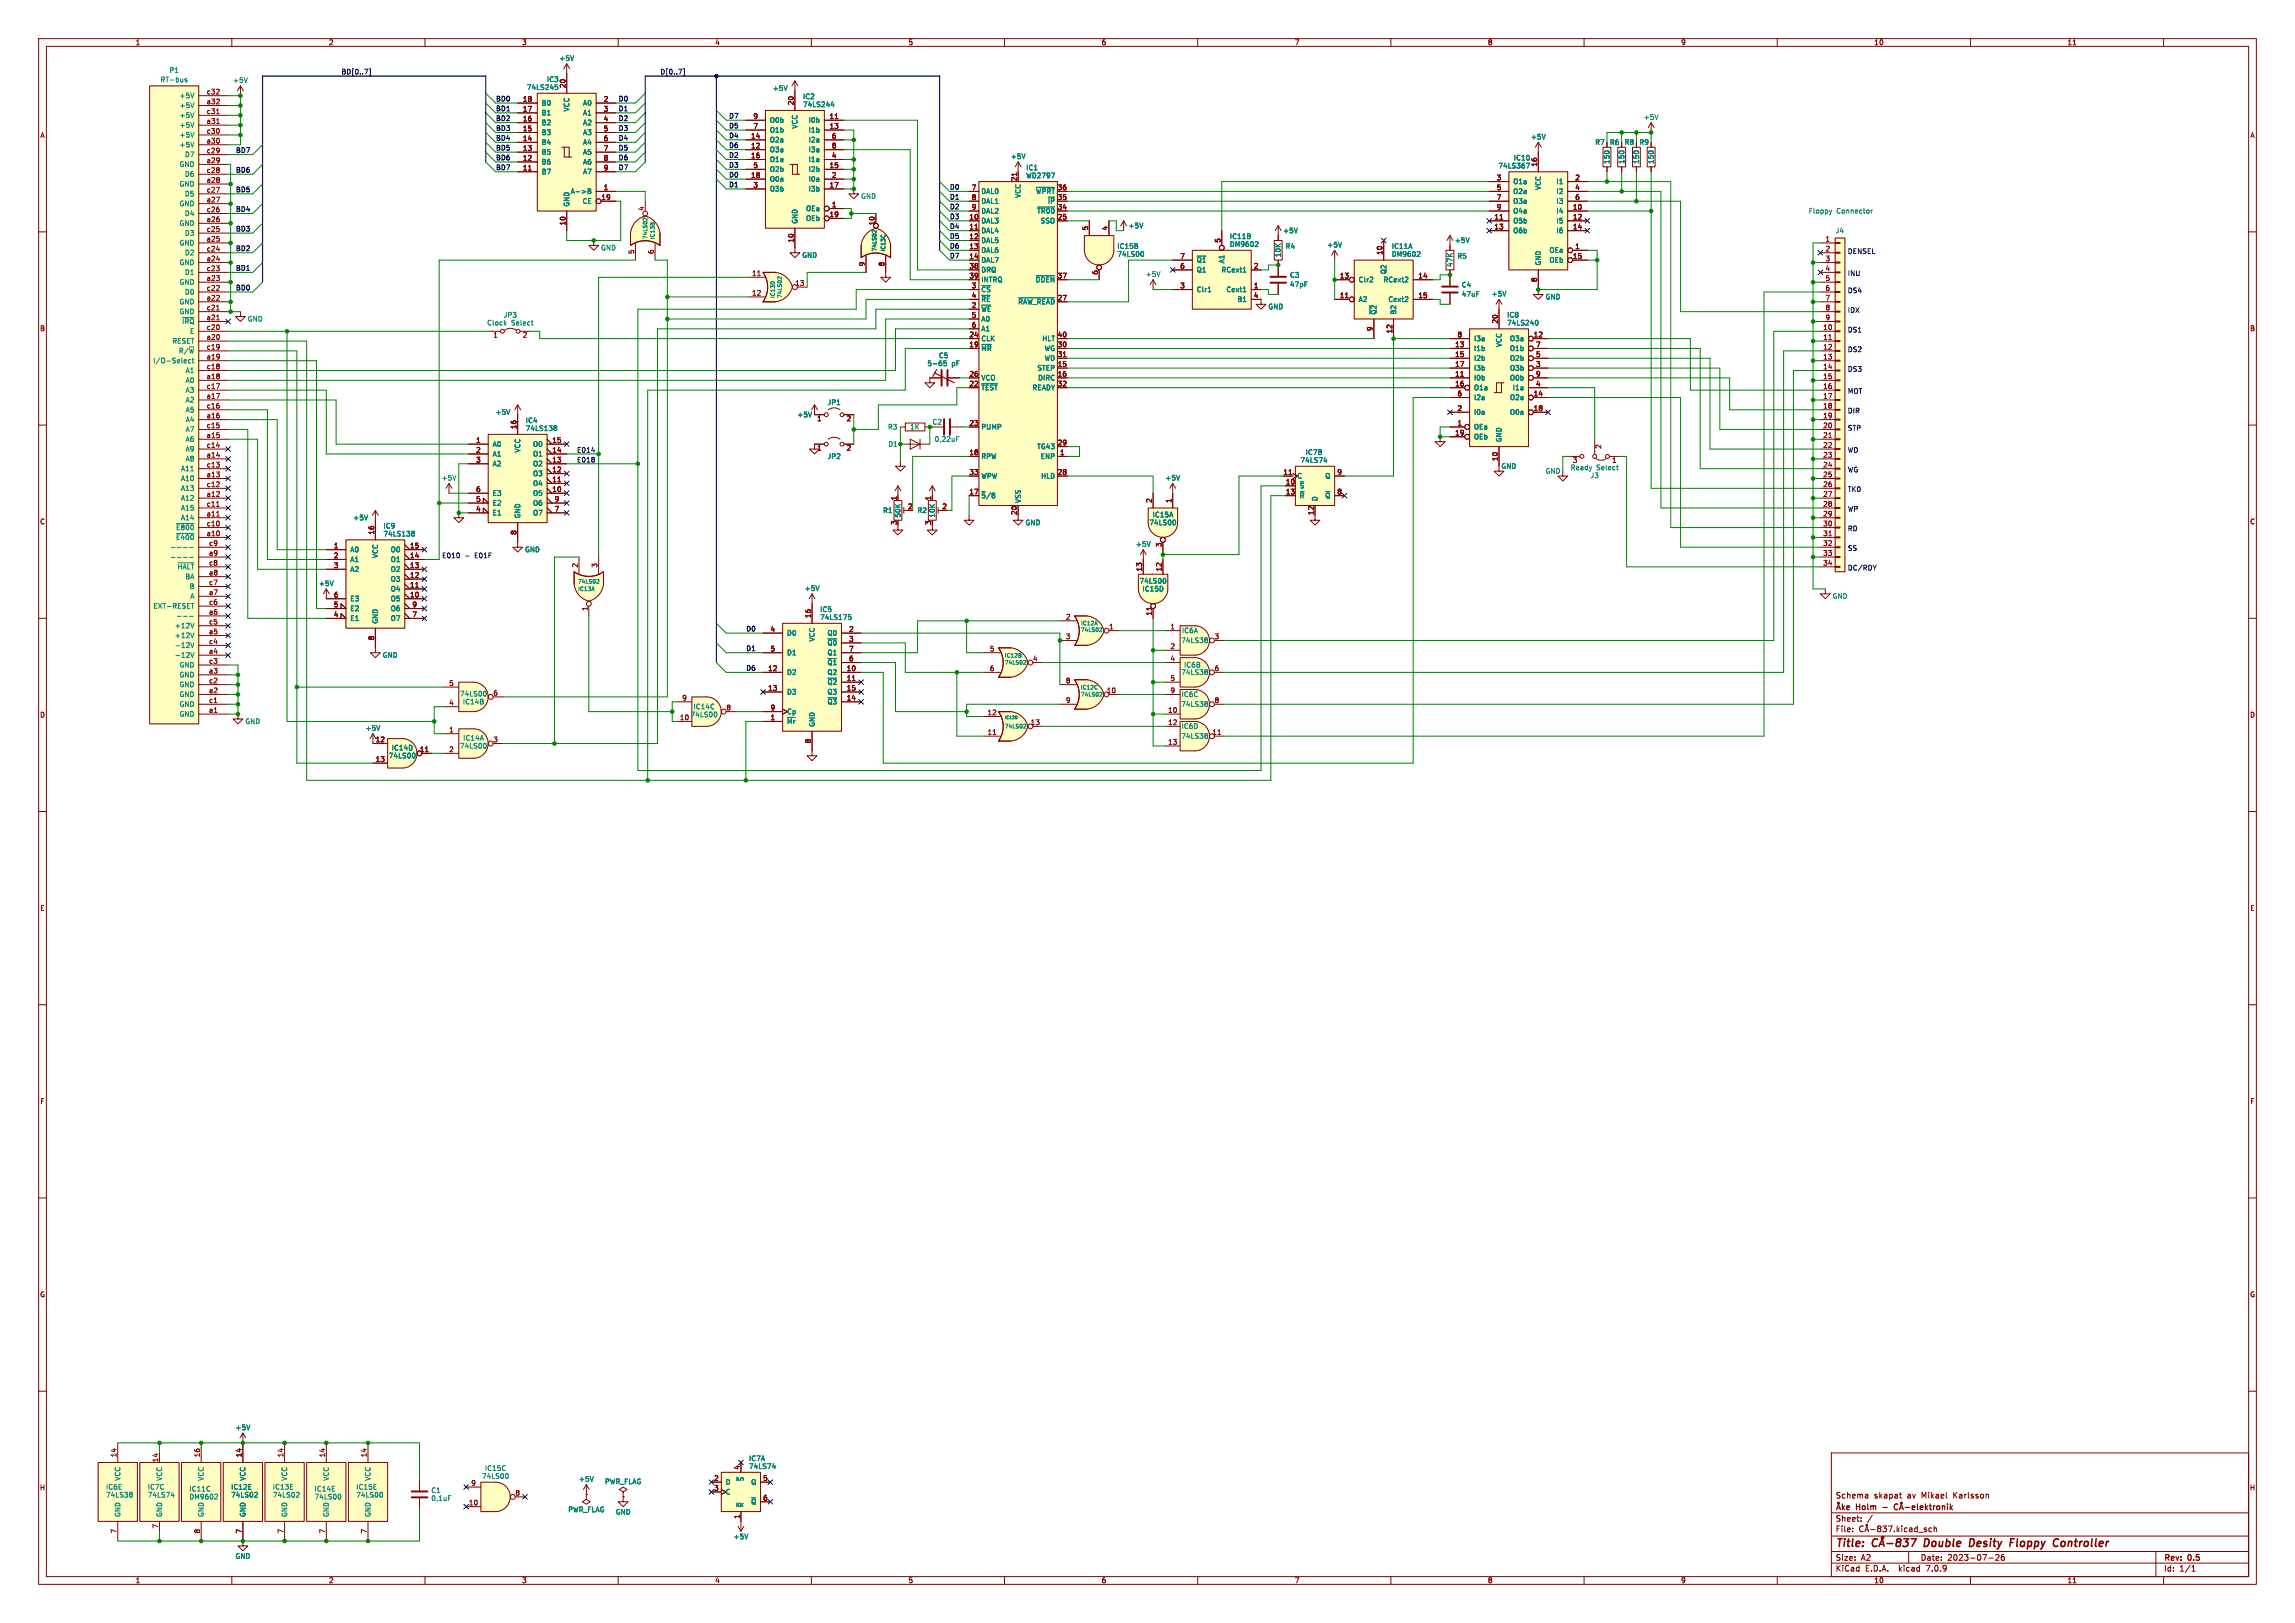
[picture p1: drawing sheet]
<svg xmlns="http://www.w3.org/2000/svg" width="594mm" height="420mm" viewBox="0 0 594 420" stroke-linecap="round" stroke-linejoin="round" font-family="sans-serif">
<defs><g id="words">
<g font-size="2.8" fill="#840000">
<text x="475" y="400.9">Title:</text>
<text x="498.9" y="400.9">Double</text>
<text x="511.4" y="400.9">Desity</text>
<text x="522.7" y="400.9">Floppy</text>
<text x="534.7" y="400.9">Controller</text>
</g>
<g font-size="2.1" fill="#840000">
<text x="475" y="388">Schema</text>
<text x="485" y="388">skapat</text>
<text x="493.7" y="388">av</text>
<text x="497.5" y="388">Mikael</text>
<text x="505.8" y="388">Karlsson</text>
<text x="475" y="394">Sheet:</text>
<text x="480.5" y="391.2">Holm</text>
<text x="483.2" y="394">/</text>
<text x="488" y="391.2">-</text>
<text x="475" y="396.7">File:</text>
<text x="475" y="406.9">KiCad</text>
<text x="475" y="404.1">Size:</text>
<text x="481.7" y="404.1">A2</text>
<text x="482.7" y="406.9">E.D.A.</text>
<text x="491.6" y="406.9">kicad</text>
<text x="497" y="404.1">Date:</text>
<text x="498.8" y="406.9">7.0.9</text>
<text x="504" y="404.1">2023-07-26</text>
<text x="560" y="404.3">Rev:</text>
<text x="560" y="406.9">Id:</text>
<text x="564.1" y="406.9">1/1</text>
<text x="566.4" y="404.3">0.5</text>
</g>
<g font-size="1.8" fill="#840000">
<text x="35" y="11.9">1</text>
<text x="85" y="11.9">2</text>
<text x="135" y="11.9">3</text>
<text x="185" y="11.9">4</text>
<text x="235" y="11.9">5</text>
<text x="285" y="11.9">6</text>
<text x="335" y="11.9">7</text>
<text x="385" y="11.9">8</text>
<text x="435" y="11.9">9</text>
<text x="485" y="11.9">10</text>
<text x="535" y="11.9">11</text>
<text x="146.4" y="22.9" transform="rotate(-90 146.4 22.9)">20</text>
<text x="53.4" y="27.1">a32</text>
<text x="53.4" y="29.6">c31</text>
<text x="53.4" y="24.5">c32</text>
<text x="135.2" y="29">17</text>
<text x="135.2" y="26.4">18</text>
<text x="156.1" y="26.4">2</text>
<text x="156.1" y="29">3</text>
<text x="205.5" y="27.3" transform="rotate(-90 205.5 27.3)">20</text>
<text x="10.3" y="35.9">A</text>
<text x="53.4" y="32.1">a31</text>
<text x="53.4" y="34.7">c30</text>
<text x="135.2" y="34">15</text>
<text x="135.2" y="31.5">16</text>
<text x="156.1" y="31.5">4</text>
<text x="156.1" y="34">5</text>
<text x="194.3" y="35.9">14</text>
<text x="194.9" y="33.4">7</text>
<text x="194.9" y="30.9">9</text>
<text x="214.6" y="30.9">11</text>
<text x="214.6" y="33.4">13</text>
<text x="215.2" y="35.9">6</text>
<text x="582.3" y="35.9">A</text>
<text x="53.4" y="37.2">a30</text>
<text x="53.4" y="39.8">c29</text>
<text x="135.2" y="41.7">12</text>
<text x="135.2" y="39.1">13</text>
<text x="135.2" y="36.6">14</text>
<text x="156.1" y="36.6">6</text>
<text x="156.1" y="39.1">7</text>
<text x="156.1" y="41.7">8</text>
<text x="194.3" y="38.5">12</text>
<text x="194.3" y="41">16</text>
<text x="215.2" y="41">4</text>
<text x="215.2" y="38.5">8</text>
<text x="53.4" y="47.4">a28</text>
<text x="53.4" y="42.3">a29</text>
<text x="53.4" y="44.8">c28</text>
<text x="135.2" y="44.2">11</text>
<text x="156.1" y="44.2">9</text>
<text x="194.3" y="46.1">18</text>
<text x="194.9" y="43.6">5</text>
<text x="214.6" y="43.6">15</text>
<text x="215.2" y="46.1">2</text>
<text x="263.3" y="47" transform="rotate(-90 263.3 47)">21</text>
<text x="387.3" y="46.7">3</text>
<text x="397.9" y="43.2" transform="rotate(-90 397.9 43.2)">16</text>
<text x="407.6" y="46.7">2</text>
<text x="53.4" y="52.5">a27</text>
<text x="53.4" y="49.9">c27</text>
<text x="155.5" y="51.8">19</text>
<text x="156.1" y="49.3">1</text>
<text x="194.9" y="48.6">3</text>
<text x="214.6" y="48.6">17</text>
<text x="215.2" y="53.7">1</text>
<text x="251.4" y="49.3">7</text>
<text x="251.4" y="51.8">8</text>
<text x="273.6" y="51.8">35</text>
<text x="273.6" y="49.3">36</text>
<text x="387.3" y="49.3">5</text>
<text x="387.3" y="51.8">7</text>
<text x="407.6" y="49.3">4</text>
<text x="407.6" y="51.8">6</text>
<text x="53.4" y="57.5">a26</text>
<text x="53.4" y="55">c26</text>
<text x="146.4" y="58.5" transform="rotate(-90 146.4 58.5)">10</text>
<text x="166.8" y="54.7" transform="rotate(-90 166.8 54.7)">4</text>
<text x="214.6" y="56.3">19</text>
<text x="226.4" y="58.5" transform="rotate(-90 226.4 58.5)">10</text>
<text x="250.8" y="56.9">10</text>
<text x="250.8" y="59.4">11</text>
<text x="251.4" y="54.4">9</text>
<text x="273.6" y="56.9">25</text>
<text x="273.6" y="54.4">34</text>
<text x="281.7" y="59.8" transform="rotate(-90 281.7 59.8)">5</text>
<text x="286.8" y="59.8" transform="rotate(-90 286.8 59.8)">4</text>
<text x="386.7" y="56.9">11</text>
<text x="386.7" y="59.4">13</text>
<text x="387.3" y="54.4">9</text>
<text x="407" y="54.4">10</text>
<text x="407" y="56.9">12</text>
<text x="407" y="59.4">14</text>
<text x="53.4" y="62.6">a25</text>
<text x="53.4" y="65.2">c24</text>
<text x="53.4" y="60.1">c25</text>
<text x="164.2" y="65.9" transform="rotate(-90 164.2 65.9)">5</text>
<text x="169.3" y="65.9" transform="rotate(-90 169.3 65.9)">6</text>
<text x="205.5" y="62.9" transform="rotate(-90 205.5 62.9)">10</text>
<text x="250.8" y="62">12</text>
<text x="250.8" y="64.5">13</text>
<text x="316" y="62.9" transform="rotate(-90 316 62.9)">5</text>
<text x="407.6" y="64.5">1</text>
<text x="472.4" y="62.6">1</text>
<text x="472.4" y="65.2">2</text>
<text x="53.4" y="67.7">a24</text>
<text x="53.4" y="70.2">c23</text>
<text x="194.5" y="71.5">11</text>
<text x="223.9" y="69" transform="rotate(-90 223.9 69)">9</text>
<text x="229" y="69" transform="rotate(-90 229 69)">8</text>
<text x="250.8" y="67.1">14</text>
<text x="250.8" y="69.6">38</text>
<text x="284.2" y="71.2" transform="rotate(-90 284.2 71.2)">6</text>
<text x="305.4" y="69.6">6</text>
<text x="305.4" y="67.1">7</text>
<text x="324.4" y="69.6">2</text>
<text x="357.9" y="66.1" transform="rotate(-90 357.9 66.1)">10</text>
<text x="407" y="67.1">15</text>
<text x="472.4" y="67.7">3</text>
<text x="472.4" y="70.2">4</text>
<text x="53.4" y="77.9">a22</text>
<text x="53.4" y="72.8">a23</text>
<text x="53.4" y="75.3">c22</text>
<text x="194.5" y="76.6">12</text>
<text x="205.7" y="74">13</text>
<text x="250.8" y="72.1">39</text>
<text x="251.4" y="74.7">3</text>
<text x="251.4" y="77.2">4</text>
<text x="273.6" y="77.9">27</text>
<text x="273.6" y="72.1">37</text>
<text x="305.4" y="74.7">3</text>
<text x="324.4" y="74.7">1</text>
<text x="324.4" y="77.2">4</text>
<text x="346.7" y="77.2">11</text>
<text x="346.7" y="72.1">13</text>
<text x="367" y="72.1">14</text>
<text x="367" y="77.2">15</text>
<text x="397.9" y="73.1" transform="rotate(-90 397.9 73.1)">8</text>
<text x="472.4" y="72.8">5</text>
<text x="472.4" y="75.3">6</text>
<text x="472.4" y="77.9">7</text>
<text x="53.4" y="82.9">a21</text>
<text x="53.4" y="80.4">c21</text>
<text x="251.4" y="79.8">2</text>
<text x="251.4" y="82.3">5</text>
<text x="387.7" y="83.9" transform="rotate(-90 387.7 83.9)">20</text>
<text x="472.4" y="80.4">8</text>
<text x="472.4" y="82.9">9</text>
<text x="10.3" y="85.9">B</text>
<text x="53.4" y="88">a20</text>
<text x="53.4" y="85.5">c20</text>
<text x="127.6" y="87.7">1</text>
<text x="135.2" y="87.7">2</text>
<text x="250.8" y="89.9">19</text>
<text x="250.8" y="87.4">24</text>
<text x="251.4" y="84.8">6</text>
<text x="273.6" y="89.9">30</text>
<text x="273.6" y="87.4">40</text>
<text x="355.3" y="85.8" transform="rotate(-90 355.3 85.8)">9</text>
<text x="360.4" y="86.4" transform="rotate(-90 360.4 86.4)">12</text>
<text x="376.5" y="89.9">13</text>
<text x="377.1" y="87.4">8</text>
<text x="396.8" y="87.4">12</text>
<text x="397.4" y="89.9">7</text>
<text x="471.8" y="85.5">10</text>
<text x="471.8" y="88">11</text>
<text x="582.3" y="85.9">B</text>
<text x="53.4" y="93.1">a19</text>
<text x="53.4" y="95.6">c18</text>
<text x="53.4" y="90.6">c19</text>
<text x="273.6" y="95">15</text>
<text x="273.6" y="92.5">31</text>
<text x="376.5" y="92.5">15</text>
<text x="376.5" y="95">17</text>
<text x="397.4" y="95">3</text>
<text x="397.4" y="92.5">5</text>
<text x="471.8" y="90.6">12</text>
<text x="471.8" y="93.1">13</text>
<text x="471.8" y="95.6">14</text>
<text x="53.4" y="98.2">a18</text>
<text x="53.4" y="100.7">c17</text>
<text x="250.8" y="100.1">22</text>
<text x="250.8" y="97.5">26</text>
<text x="273.6" y="97.5">16</text>
<text x="273.6" y="100.1">32</text>
<text x="376.5" y="97.5">11</text>
<text x="376.5" y="100.1">16</text>
<text x="397.4" y="100.1">4</text>
<text x="397.4" y="97.5">9</text>
<text x="471.8" y="98.2">15</text>
<text x="471.8" y="100.7">16</text>
<text x="53.4" y="103.3">a17</text>
<text x="53.4" y="105.8">c16</text>
<text x="377.1" y="106.4">2</text>
<text x="377.1" y="102.6">6</text>
<text x="396.8" y="102.6">14</text>
<text x="396.8" y="106.4">18</text>
<text x="471.8" y="103.3">17</text>
<text x="471.8" y="105.8">18</text>
<text x="53.4" y="113.4">a15</text>
<text x="53.4" y="108.3">a16</text>
<text x="53.4" y="110.9">c15</text>
<text x="133.7" y="111.2" transform="rotate(-90 133.7 111.2)">16</text>
<text x="211.4" y="109.3">1</text>
<text x="219" y="109.3">2</text>
<text x="250.8" y="110.2">23</text>
<text x="376.5" y="112.8">19</text>
<text x="377.1" y="110.2">1</text>
<text x="471.8" y="108.3">19</text>
<text x="471.8" y="110.9">20</text>
<text x="471.8" y="113.4">21</text>
<text x="53.4" y="118.5">a14</text>
<text x="53.4" y="116">c14</text>
<text x="123.1" y="114.7">1</text>
<text x="123.1" y="117.2">2</text>
<text x="123.1" y="119.8">3</text>
<text x="142.8" y="119.8">13</text>
<text x="142.8" y="117.2">14</text>
<text x="142.8" y="114.7">15</text>
<text x="211.4" y="116.9">1</text>
<text x="219" y="116.9">2</text>
<text x="250.8" y="117.9">18</text>
<text x="273.6" y="115.3">29</text>
<text x="274.2" y="117.9">1</text>
<text x="387.7" y="119.4" transform="rotate(-90 387.7 119.4)">10</text>
<text x="414.7" y="116.3" transform="rotate(-90 414.7 116.3)">2</text>
<text x="471.8" y="116">22</text>
<text x="471.8" y="118.5">23</text>
<text x="53.4" y="123.6">a13</text>
<text x="53.4" y="121">c13</text>
<text x="142.8" y="124.8">11</text>
<text x="142.8" y="122.3">12</text>
<text x="250.8" y="122.9">33</text>
<text x="273.6" y="122.9">28</text>
<text x="332.1" y="122.9">11</text>
<text x="332.7" y="125.5">10</text>
<text x="346" y="122.9">9</text>
<text x="417.1" y="120.1">1</text>
<text x="471.8" y="121">24</text>
<text x="471.8" y="123.6">25</text>
<text x="53.4" y="128.7">a12</text>
<text x="53.4" y="131.2">c11</text>
<text x="53.4" y="126.1">c12</text>
<text x="123.1" y="129.9">5</text>
<text x="123.1" y="127.4">6</text>
<text x="142.8" y="127.4">10</text>
<text x="143.4" y="129.9">9</text>
<text x="232.2" y="129.6" transform="rotate(-90 232.2 129.6)">1</text>
<text x="234.9" y="131.8">2</text>
<text x="241" y="129.6" transform="rotate(-90 241 129.6)">1</text>
<text x="243.8" y="131.8">2</text>
<text x="250.8" y="128">17</text>
<text x="298.2" y="130.2" transform="rotate(-90 298.2 130.2)">2</text>
<text x="303.3" y="130.2" transform="rotate(-90 303.3 130.2)">1</text>
<text x="332.7" y="128">13</text>
<text x="346" y="128">8</text>
<text x="471.8" y="126.1">26</text>
<text x="471.8" y="128.7">27</text>
<text x="471.8" y="131.2">28</text>
<text x="10.3" y="135.9">C</text>
<text x="53.4" y="133.7">a11</text>
<text x="53.4" y="136.3">c10</text>
<text x="123.1" y="132.5">4</text>
<text x="143.4" y="132.5">7</text>
<text x="232.2" y="136" transform="rotate(-90 232.2 136)">3</text>
<text x="241" y="136" transform="rotate(-90 241 136)">3</text>
<text x="263.3" y="133.4" transform="rotate(-90 263.3 133.4)">20</text>
<text x="340.1" y="133.4" transform="rotate(-90 340.1 133.4)">12</text>
<text x="471.8" y="133.7">29</text>
<text x="471.8" y="136.3">30</text>
<text x="582.3" y="135.9">C</text>
<text x="53.4" y="138.8">a10</text>
<text x="54" y="143.9">a9</text>
<text x="54" y="141.4">c9</text>
<text x="86.3" y="142">1</text>
<text x="96.9" y="138.5" transform="rotate(-90 96.9 138.5)">16</text>
<text x="106" y="142">15</text>
<text x="133.7" y="138.5" transform="rotate(-90 133.7 138.5)">8</text>
<text x="300.7" y="141.7" transform="rotate(-90 300.7 141.7)">3</text>
<text x="471.8" y="138.8">31</text>
<text x="471.8" y="141.4">32</text>
<text x="471.8" y="143.9">33</text>
<text x="54" y="149">a8</text>
<text x="54" y="146.4">c8</text>
<text x="86.3" y="144.5">2</text>
<text x="86.3" y="147.1">3</text>
<text x="106" y="149.6">12</text>
<text x="106" y="147.1">13</text>
<text x="106" y="144.5">14</text>
<text x="149.6" y="147" transform="rotate(-90 149.6 147)">2</text>
<text x="154.7" y="147" transform="rotate(-90 154.7 147)">3</text>
<text x="295.7" y="148" transform="rotate(-90 295.7 148)">13</text>
<text x="300.7" y="148" transform="rotate(-90 300.7 148)">12</text>
<text x="471.8" y="146.4">34</text>
<text x="54" y="154.1">a7</text>
<text x="54" y="151.5">c7</text>
<text x="86.3" y="154.7">6</text>
<text x="106" y="154.7">10</text>
<text x="106" y="152.1">11</text>
<text x="54" y="159.1">a6</text>
<text x="54" y="161.7">c5</text>
<text x="54" y="156.6">c6</text>
<text x="86.3" y="159.8">4</text>
<text x="86.3" y="157.2">5</text>
<text x="106.6" y="159.8">7</text>
<text x="106.6" y="157.2">9</text>
<text x="152.1" y="158.2" transform="rotate(-90 152.1 158.2)">1</text>
<text x="209.9" y="160.1" transform="rotate(-90 209.9 160.1)">16</text>
<text x="275.8" y="160.4">2</text>
<text x="298.2" y="159.4" transform="rotate(-90 298.2 159.4)">11</text>
<text x="54" y="164.2">a5</text>
<text x="54" y="166.8">c4</text>
<text x="96.9" y="165.8" transform="rotate(-90 96.9 165.8)">8</text>
<text x="199.3" y="163.6">4</text>
<text x="219.6" y="163.6">2</text>
<text x="219.6" y="166.1">3</text>
<text x="275.8" y="165.5">3</text>
<text x="286.9" y="162.9">1</text>
<text x="302.8" y="162.9">1</text>
<text x="314.3" y="165.5">3</text>
<text x="54" y="169.3">a4</text>
<text x="54" y="171.8">c3</text>
<text x="198.7" y="173.7">12</text>
<text x="199.3" y="168.7">5</text>
<text x="219" y="173.7">10</text>
<text x="219.6" y="171.2">6</text>
<text x="219.6" y="168.7">7</text>
<text x="256.1" y="168.7">5</text>
<text x="256.1" y="173.7">6</text>
<text x="267.3" y="171.2">4</text>
<text x="302.8" y="168">2</text>
<text x="302.8" y="171.2">4</text>
<text x="314.3" y="173.7">6</text>
<text x="54" y="179.5">a2</text>
<text x="54" y="174.4">a3</text>
<text x="54" y="176.9">c2</text>
<text x="116.1" y="177.5">5</text>
<text x="198.7" y="178.8">13</text>
<text x="219" y="176.3">11</text>
<text x="219" y="178.8">15</text>
<text x="275.8" y="176.9">8</text>
<text x="286.3" y="179.5">10</text>
<text x="302.8" y="179.5">9</text>
<text x="302.8" y="176.3">5</text>
<text x="10.3" y="185.9">D</text>
<text x="54" y="184.5">a1</text>
<text x="54" y="182">c1</text>
<text x="116.1" y="182.6">4</text>
<text x="127.6" y="180.1">6</text>
<text x="176.5" y="181.4">9</text>
<text x="187.9" y="183.9">8</text>
<text x="199.3" y="183.9">9</text>
<text x="219" y="181.4">14</text>
<text x="255.5" y="185.2">12</text>
<text x="275.8" y="182">9</text>
<text x="302.2" y="184.5">10</text>
<text x="314.3" y="182">8</text>
<text x="582.3" y="185.9">D</text>
<text x="116.1" y="189.6">1</text>
<text x="175.9" y="186.4">10</text>
<text x="199.3" y="186.4">1</text>
<text x="255.5" y="190.2">11</text>
<text x="266.7" y="187.7">13</text>
<text x="302.2" y="187.7">12</text>
<text x="313.6" y="190.2">11</text>
<text x="97.1" y="192.2">12</text>
<text x="97.1" y="197.2">13</text>
<text x="108.5" y="194.7">11</text>
<text x="116.1" y="194.7">2</text>
<text x="127.6" y="192.2">3</text>
<text x="209.9" y="192.5" transform="rotate(-90 209.9 192.5)">8</text>
<text x="302.2" y="192.8">13</text>
<text x="10.3" y="235.9">E</text>
<text x="582.3" y="235.9">E</text>
<text x="10.3" y="285.9">F</text>
<text x="582.3" y="285.9">F</text>
<text x="10.3" y="335.9">G</text>
<text x="582.3" y="335.9">G</text>
<text x="30.2" y="377.2" transform="rotate(-90 30.2 377.2)">14</text>
<text x="51.8" y="377.2" transform="rotate(-90 51.8 377.2)">16</text>
<text x="62.6" y="377.2" transform="rotate(-90 62.6 377.2)">14</text>
<text x="73.4" y="377.2" transform="rotate(-90 73.4 377.2)">14</text>
<text x="84.2" y="377.2" transform="rotate(-90 84.2 377.2)">14</text>
<text x="95" y="377.2" transform="rotate(-90 95 377.2)">14</text>
<text x="41" y="378.5" transform="rotate(-90 41 378.5)">14</text>
<text x="184.7" y="383.3">2</text>
<text x="191.5" y="380.4" transform="rotate(-90 191.5 380.4)">4</text>
<text x="197.4" y="383.3">5</text>
<text x="10.2" y="385.9">H</text>
<text x="121.2" y="389.6">10</text>
<text x="121.8" y="384.6">9</text>
<text x="133.3" y="387.1">8</text>
<text x="184.7" y="385.8">3</text>
<text x="197.4" y="388.4">6</text>
<text x="582.2" y="385.9">H</text>
<text x="41" y="395.7" transform="rotate(-90 41 395.7)">7</text>
<text x="191.5" y="393.1" transform="rotate(-90 191.5 393.1)">1</text>
<text x="30.2" y="396.9" transform="rotate(-90 30.2 396.9)">7</text>
<text x="51.8" y="396.9" transform="rotate(-90 51.8 396.9)">8</text>
<text x="62.6" y="396.9" transform="rotate(-90 62.6 396.9)">7</text>
<text x="73.4" y="396.9" transform="rotate(-90 73.4 396.9)">7</text>
<text x="84.2" y="396.9" transform="rotate(-90 84.2 396.9)">7</text>
<text x="95" y="396.9" transform="rotate(-90 95 396.9)">7</text>
<text x="35" y="409.9">1</text>
<text x="85" y="409.9">2</text>
<text x="135" y="409.9">3</text>
<text x="185" y="409.9">4</text>
<text x="235" y="409.9">5</text>
<text x="285" y="409.9">6</text>
<text x="335" y="409.9">7</text>
<text x="385" y="409.9">8</text>
<text x="435" y="409.9">9</text>
<text x="485" y="409.9">10</text>
<text x="535" y="409.9">11</text>
</g>
<g font-size="1.8" fill="#008484">
<text x="144.6" y="16">+5V</text>
<text x="41.4" y="21.5">RT-bus</text>
<text x="43.7" y="19.1">P1</text>
<text x="60.2" y="21.7">+5V</text>
<text x="136.2" y="23.5">74LS245</text>
<text x="141.4" y="21.4">IC3</text>
<text x="199.9" y="23.7">+5V</text>
<text x="46.3" y="28.2">+5V</text>
<text x="46.3" y="25.6">+5V</text>
<text x="140.1" y="27.5">B0</text>
<text x="147.5" y="29" transform="rotate(-90 147.5 29)">VCC</text>
<text x="150.8" y="27.5">A0</text>
<text x="207.7" y="25.9">IC2</text>
<text x="207.7" y="27.9">74LS244</text>
<text x="46.3" y="33.2">+5V</text>
<text x="46.3" y="35.8">+5V</text>
<text x="46.3" y="30.7">+5V</text>
<text x="140.1" y="35.2">B3</text>
<text x="140.1" y="32.6">B2</text>
<text x="140.1" y="30.1">B1</text>
<text x="150.8" y="30.1">A1</text>
<text x="150.8" y="32.6">A2</text>
<text x="150.8" y="35.2">A3</text>
<text x="199.1" y="34.5">O1b</text>
<text x="199.1" y="32">O0b</text>
<text x="206.6" y="33.4" transform="rotate(-90 206.6 33.4)">VCC</text>
<text x="209.2" y="32">I0b</text>
<text x="209.2" y="34.5">I1b</text>
<text x="425.3" y="31.2">+5V</text>
<text x="46.3" y="38.3">+5V</text>
<text x="47.7" y="40.9">D7</text>
<text x="140.1" y="40.2">B5</text>
<text x="140.1" y="37.7">B4</text>
<text x="150.8" y="37.7">A4</text>
<text x="150.8" y="40.2">A5</text>
<text x="199.1" y="39.6">O3a</text>
<text x="199.1" y="37.1">O2a</text>
<text x="209.2" y="37.1">I2a</text>
<text x="209.2" y="39.6">I3a</text>
<text x="261.5" y="41.4">+5V</text>
<text x="391.7" y="41.7">IC10</text>
<text x="396.1" y="36.3">+5V</text>
<text x="412.8" y="37.7">R7</text>
<text x="416.6" y="37.7">R6</text>
<text x="420.4" y="37.7">R8</text>
<text x="424.2" y="37.7">R9</text>
<text x="46.3" y="43.4">GND</text>
<text x="47.7" y="45.9">D6</text>
<text x="140.1" y="45.3">B7</text>
<text x="140.1" y="42.8">B6</text>
<text x="150.8" y="42.8">A6</text>
<text x="150.8" y="45.3">A7</text>
<text x="199.1" y="42.1">O1a</text>
<text x="199.1" y="47.2">O0a</text>
<text x="199.1" y="44.7">O2b</text>
<text x="209.2" y="44.7">I2b</text>
<text x="209.2" y="47.2">I0a</text>
<text x="209.2" y="42.1">I1a</text>
<text x="265.5" y="44.3">IC1</text>
<text x="265.5" y="46.3">WD2797</text>
<text x="387.7" y="43.8">74LS367</text>
<text x="391.5" y="47.9">O1a</text>
<text x="402.7" y="47.9">I1</text>
<text x="416.8" y="42.5" transform="rotate(-90 416.8 42.5)">150</text>
<text x="420.6" y="42.5" transform="rotate(-90 420.6 42.5)">150</text>
<text x="424.4" y="42.5" transform="rotate(-90 424.4 42.5)">150</text>
<text x="428.2" y="42.5" transform="rotate(-90 428.2 42.5)">150</text>
<text x="46.3" y="53.6">GND</text>
<text x="46.3" y="48.5">GND</text>
<text x="47.7" y="51">D5</text>
<text x="147.5" y="53.6" transform="rotate(-90 147.5 53.6)">GND</text>
<text x="147.6" y="50.4">A-&gt;B</text>
<text x="150.7" y="52.9">CE</text>
<text x="199.1" y="49.8">O3b</text>
<text x="209.2" y="49.8">I3b</text>
<text x="222.8" y="51.7">GND</text>
<text x="253.9" y="50.4">DAL0</text>
<text x="253.9" y="52.9">DAL1</text>
<text x="264.4" y="51.3" transform="rotate(-90 264.4 51.3)">VCC</text>
<text x="268" y="50.4">~{WPRT}</text>
<text x="271.1" y="52.9">~{IP}</text>
<text x="391.5" y="50.4">O2a</text>
<text x="391.5" y="52.9">O3a</text>
<text x="399" y="49.3" transform="rotate(-90 399 49.3)">VCC</text>
<text x="402.7" y="50.4">I2</text>
<text x="402.7" y="52.9">I3</text>
<text x="46.3" y="58.6">GND</text>
<text x="47.7" y="56.1">D4</text>
<text x="206.6" y="58" transform="rotate(-90 206.6 58)">GND</text>
<text x="208.5" y="54.8">OEa</text>
<text x="208.5" y="57.4">OEb</text>
<text x="253.9" y="58">DAL3</text>
<text x="253.9" y="55.5">DAL2</text>
<text x="268.3" y="55.5">~{TR00}</text>
<text x="269.2" y="58">SSO</text>
<text x="292" y="59.3">+5V</text>
<text x="391.5" y="58">O5b</text>
<text x="391.5" y="55.5">O4a</text>
<text x="402.7" y="55.5">I4</text>
<text x="402.7" y="58">I5</text>
<text x="468" y="55.5">Floppy</text>
<text x="475.3" y="55.5">Connector</text>
<text x="46.3" y="63.7">GND</text>
<text x="47.7" y="61.2">D3</text>
<text x="155.4" y="65">GND</text>
<text x="253.9" y="60.6">DAL4</text>
<text x="253.9" y="63.1">DAL5</text>
<text x="253.9" y="65.6">DAL6</text>
<text x="289.1" y="64.6">IC15B</text>
<text x="318.2" y="62.1">IC11B</text>
<text x="318.2" y="64.1">DM9602</text>
<text x="332" y="60.6">+5V</text>
<text x="332.6" y="64.6">R4</text>
<text x="343.4" y="64.2">+5V</text>
<text x="360.1" y="64.6">IC11A</text>
<text x="376.4" y="63.1">+5V</text>
<text x="391.5" y="60.6">O6b</text>
<text x="400.9" y="65.6">OEa</text>
<text x="402.7" y="60.6">I6</text>
<text x="475" y="60.6">J4</text>
<text x="46.3" y="68.8">GND</text>
<text x="47.7" y="71.3">D1</text>
<text x="47.7" y="66.3">D2</text>
<text x="207.5" y="66.9">GND</text>
<text x="253.9" y="68.2">DAL7</text>
<text x="253.9" y="70.7">DRQ</text>
<text x="289.1" y="66.6">74LS00</text>
<text x="296.4" y="71.8">+5V</text>
<text x="309.6" y="70.7">Q1</text>
<text x="309.6" y="68.2">~{Q1}</text>
<text x="316" y="70.7">RCext1</text>
<text x="317.1" y="68.3" transform="rotate(-90 317.1 68.3)">A1</text>
<text x="331.7" y="66.7" transform="rotate(-90 331.7 66.7)">10K</text>
<text x="359" y="71.1" transform="rotate(-90 359 71.1)">Q2</text>
<text x="360.1" y="66.6">DM9602</text>
<text x="376.1" y="69.2" transform="rotate(-90 376.1 69.2)">47K</text>
<text x="377.1" y="67.1">R5</text>
<text x="399" y="68.8" transform="rotate(-90 399 68.8)">GND</text>
<text x="400.9" y="68.2">OEb</text>
<text x="46.3" y="73.9">GND</text>
<text x="47.7" y="76.4">D0</text>
<text x="253.9" y="75.8">~{CS}</text>
<text x="253.9" y="73.3">INTRQ</text>
<text x="268" y="73.3">~{DDEN}</text>
<text x="309.6" y="75.8">Clr1</text>
<text x="317.3" y="75.8">Cext1</text>
<text x="333.8" y="72">C3</text>
<text x="333.8" y="74.5">47pF</text>
<text x="351.5" y="73.3">Clr2</text>
<text x="357.9" y="73.3">RCext2</text>
<text x="378.2" y="74.6">C4</text>
<text x="378.2" y="77">47uF</text>
<text x="385.9" y="76.9">+5V</text>
<text x="399.9" y="77.7">GND</text>
<text x="46.3" y="79">GND</text>
<text x="46.3" y="81.5">GND</text>
<text x="64" y="83.4">GND</text>
<text x="130.3" y="82.4">JP3</text>
<text x="253.9" y="80.9">~{WE}</text>
<text x="253.9" y="78.3">~{RE}</text>
<text x="253.9" y="83.4">A0</text>
<text x="263.4" y="79">~{RAW_READ}</text>
<text x="320.2" y="78.3">B1</text>
<text x="328.2" y="80.2">GND</text>
<text x="351.5" y="78.3">A2</text>
<text x="356.5" y="81.5" transform="rotate(-90 356.5 81.5)">~{Q2}</text>
<text x="359.2" y="78.3">Cext2</text>
<text x="361.5" y="81.5" transform="rotate(-90 361.5 81.5)">B2</text>
<text x="390" y="82.4">IC8</text>
<text x="44.5" y="89.1">RESET</text>
<text x="47" y="84">~{IRQ}</text>
<text x="49.1" y="86.6">E</text>
<text x="126" y="84.4">Clock</text>
<text x="132.3" y="84.4">Select</text>
<text x="253.9" y="88.5">CLK</text>
<text x="253.9" y="86">A1</text>
<text x="269.6" y="88.5">HLT</text>
<text x="381.4" y="88.5">I3a</text>
<text x="388.8" y="89.9" transform="rotate(-90 388.8 89.9)">VCC</text>
<text x="390" y="84.4">74LS240</text>
<text x="390.7" y="88.5">O3a</text>
<text x="39.5" y="94.2">I/O-Select</text>
<text x="46.2" y="91.7">R/~{W}</text>
<text x="239.9" y="94.9">5-65</text>
<text x="242.9" y="92.9">C5</text>
<text x="246.3" y="94.9">pF</text>
<text x="253.9" y="91">~{MR}</text>
<text x="270.3" y="91">WG</text>
<text x="270.3" y="93.6">WD</text>
<text x="381.4" y="91">I1b</text>
<text x="381.4" y="93.6">I2b</text>
<text x="390.7" y="93.6">O2b</text>
<text x="390.7" y="91">O1b</text>
<text x="47.9" y="99.3">A0</text>
<text x="47.9" y="101.8">A3</text>
<text x="47.9" y="96.7">A1</text>
<text x="253.9" y="101.2">~{TEST}</text>
<text x="253.9" y="98.7">VCO</text>
<text x="267.1" y="101.2">READY</text>
<text x="268.4" y="96.1">STEP</text>
<text x="268.6" y="98.7">DIRC</text>
<text x="381.4" y="98.7">I0b</text>
<text x="381.4" y="101.2">O1a</text>
<text x="381.4" y="96.1">I3b</text>
<text x="390.7" y="96.1">O3b</text>
<text x="390.7" y="98.7">O0b</text>
<text x="391.4" y="101.2">I1a</text>
<text x="47.9" y="104.4">A2</text>
<text x="47.9" y="106.9">A5</text>
<text x="128.1" y="107.5">+5V</text>
<text x="214.1" y="105">JP1</text>
<text x="381.4" y="107.5">I0a</text>
<text x="381.4" y="103.7">I2a</text>
<text x="390.7" y="103.7">O2a</text>
<text x="390.7" y="107.5">O0a</text>
<text x="47.9" y="109.4">A4</text>
<text x="47.9" y="112">A7</text>
<text x="136" y="109.7">IC4</text>
<text x="136" y="111.7">74LS138</text>
<text x="206.2" y="108.2">+5V</text>
<text x="229.7" y="111.4">R3</text>
<text x="235.4" y="111.4">1K</text>
<text x="241.2" y="110.1">C2</text>
<text x="253.9" y="111.4">PUMP</text>
<text x="381.4" y="111.4">OEa</text>
<text x="381.4" y="113.9">OEb</text>
<text x="47.9" y="119.6">A8</text>
<text x="47.9" y="114.5">A6</text>
<text x="47.9" y="117.1">A9</text>
<text x="127.4" y="115.8">A0</text>
<text x="127.4" y="118.3">A1</text>
<text x="134.8" y="117.2" transform="rotate(-90 134.8 117.2)">VCC</text>
<text x="137.8" y="118.3">O1</text>
<text x="137.8" y="115.8">O0</text>
<text x="214.1" y="119">JP2</text>
<text x="229.8" y="115.8">D1</text>
<text x="241.8" y="114.5">0,22uF</text>
<text x="253.9" y="119">RPW</text>
<text x="268.3" y="116.4">TG43</text>
<text x="269.2" y="119">ENP</text>
<text x="336.5" y="120">74LS74</text>
<text x="337.8" y="117.9">IC7B</text>
<text x="388.8" y="114.6" transform="rotate(-90 388.8 114.6)">GND</text>
<text x="46.7" y="124.7">A10</text>
<text x="46.7" y="122.1">A11</text>
<text x="114.2" y="124.6">+5V</text>
<text x="127.4" y="120.9">A2</text>
<text x="137.8" y="126">O4</text>
<text x="137.8" y="123.4">O3</text>
<text x="137.8" y="120.9">O2</text>
<text x="253.9" y="124.1">WPW</text>
<text x="269.3" y="124.1">HLD</text>
<text x="301.5" y="124.6">+5V</text>
<text x="335.7" y="124.1">C</text>
<text x="342.9" y="124.1">Q</text>
<text x="388.5" y="121.5">GND</text>
<text x="399.9" y="122.8">GND</text>
<text x="406.4" y="121.9">Ready</text>
<text x="407" y="120.1">3</text>
<text x="411.6" y="123.9">J3</text>
<text x="413.2" y="121.9">Select</text>
<text x="46.7" y="129.8">A12</text>
<text x="46.7" y="127.2">A13</text>
<text x="127.4" y="131">E2</text>
<text x="127.4" y="128.5">E3</text>
<text x="137.8" y="128.5">O5</text>
<text x="137.8" y="131">O6</text>
<text x="253.9" y="129.1">~{5}/8</text>
<text x="264.4" y="130.3" transform="rotate(-90 264.4 130.3)">VSS</text>
<text x="336.3" y="126.6">~{S}</text>
<text x="336.3" y="129.1">~{R}</text>
<text x="341.2" y="129.8" transform="rotate(-90 341.2 129.8)">D</text>
<text x="342.9" y="129.1">~{Q}</text>
<text x="45.4" y="137.4">~{E800}</text>
<text x="46.7" y="134.8">A14</text>
<text x="46.7" y="132.3">A15</text>
<text x="91.3" y="134.8">+5V</text>
<text x="99.1" y="137">IC9</text>
<text x="127.4" y="133.6">E1</text>
<text x="134.8" y="134.2" transform="rotate(-90 134.8 134.2)">GND</text>
<text x="137.8" y="133.6">O7</text>
<text x="228.4" y="132.9">R1</text>
<text x="233.3" y="134.1" transform="rotate(-90 233.3 134.1)">50K</text>
<text x="237.3" y="132.9">R2</text>
<text x="242.2" y="134.1" transform="rotate(-90 242.2 134.1)">10K</text>
<text x="265.3" y="136.1">GND</text>
<text x="297.4" y="136.1">74LS00</text>
<text x="298.2" y="134.1">IC15A</text>
<text x="45.4" y="139.9">~{E400}</text>
<text x="90.6" y="143.1">A0</text>
<text x="99.1" y="139">74LS138</text>
<text x="101" y="143.1">O0</text>
<text x="135.8" y="143.1">GND</text>
<text x="293.9" y="141.7">+5V</text>
<text x="45.8" y="147.5">~{HALT}</text>
<text x="90.6" y="145.6">A1</text>
<text x="90.6" y="148.2">A2</text>
<text x="98" y="144.5" transform="rotate(-90 98 144.5)">VCC</text>
<text x="101" y="148.2">O2</text>
<text x="101" y="145.6">O1</text>
<text x="47.9" y="150.1">BA</text>
<text x="48.9" y="152.6">B</text>
<text x="49.1" y="155.2">A</text>
<text x="82.4" y="151.9">+5V</text>
<text x="90.6" y="155.8">E3</text>
<text x="101" y="155.8">O5</text>
<text x="101" y="153.3">O4</text>
<text x="101" y="150.7">O3</text>
<text x="208.1" y="153.1">+5V</text>
<text x="294.8" y="151.2">74LS00</text>
<text x="295.6" y="153.3">IC15D</text>
<text x="474.2" y="155.2">GND</text>
<text x="39.6" y="157.7">EXT-RESET</text>
<text x="90.6" y="160.9">E1</text>
<text x="90.6" y="158.3">E2</text>
<text x="98" y="161.5" transform="rotate(-90 98 161.5)">GND</text>
<text x="101" y="160.9">O7</text>
<text x="101" y="158.3">O6</text>
<text x="212.2" y="158.6">IC5</text>
<text x="212.2" y="160.6">74LS175</text>
<text x="45.1" y="165.3">+12V</text>
<text x="45.1" y="167.9">-12V</text>
<text x="45.1" y="162.8">+12V</text>
<text x="203.6" y="164.7">D0</text>
<text x="211" y="166.1" transform="rotate(-90 211 166.1)">VCC</text>
<text x="214" y="164.7">Q0</text>
<text x="214" y="167.2">~{Q0}</text>
<text x="305.6" y="166.6">74LS38</text>
<text x="305.8" y="164.1">IC6A</text>
<text x="45.1" y="170.4">-12V</text>
<text x="46.3" y="172.9">GND</text>
<text x="98.9" y="170.4">GND</text>
<text x="203.6" y="169.8">D1</text>
<text x="214" y="172.3">~{Q1}</text>
<text x="214" y="169.8">Q1</text>
<text x="306.3" y="172.9">IC6B</text>
<text x="46.3" y="175.5">GND</text>
<text x="46.3" y="178">GND</text>
<text x="203.6" y="174.9">D2</text>
<text x="203.6" y="179.9">D3</text>
<text x="214" y="174.9">Q2</text>
<text x="214" y="177.4">~{Q2}</text>
<text x="214" y="179.9">Q3</text>
<text x="305.6" y="174.9">74LS38</text>
<text x="46.3" y="185.6">GND</text>
<text x="46.3" y="180.6">GND</text>
<text x="46.3" y="183.1">GND</text>
<text x="118.9" y="180.4">74LS00</text>
<text x="119.7" y="182.5">IC14B</text>
<text x="178.6" y="185.8">74LS00</text>
<text x="179.4" y="183.7">IC14C</text>
<text x="203.6" y="185">Cp</text>
<text x="214" y="182.5">~{Q3}</text>
<text x="305.6" y="183.1">74LS38</text>
<text x="305.7" y="180.6">IC6C</text>
<text x="63.4" y="187.6">GND</text>
<text x="94.5" y="189.3">+5V</text>
<text x="119.8" y="191.9">IC14A</text>
<text x="203.6" y="187.6">~{Mr}</text>
<text x="211" y="188.2" transform="rotate(-90 211 188.2)">GND</text>
<text x="305.6" y="191.4">74LS38</text>
<text x="305.7" y="188.8">IC6D</text>
<text x="100.5" y="196.4">74LS00</text>
<text x="101.3" y="194.4">IC14D</text>
<text x="118.9" y="193.9">74LS00</text>
<text x="60.8" y="370.3">+5V</text>
<text x="31.3" y="383.3" transform="rotate(-90 31.3 383.3)">VCC</text>
<text x="42.1" y="383.3" transform="rotate(-90 42.1 383.3)">VCC</text>
<text x="52.9" y="383.3" transform="rotate(-90 52.9 383.3)">VCC</text>
<text x="63.7" y="383.3" transform="rotate(-90 63.7 383.3)">VCC</text>
<text x="74.5" y="383.3" transform="rotate(-90 74.5 383.3)">VCC</text>
<text x="85.3" y="383.3" transform="rotate(-90 85.3 383.3)">VCC</text>
<text x="96.1" y="383.3" transform="rotate(-90 96.1 383.3)">VCC</text>
<text x="124.6" y="382.9">74LS00</text>
<text x="125.4" y="380.8">IC15C</text>
<text x="149.7" y="383.6">+5V</text>
<text x="192.6" y="383.4" transform="rotate(-90 192.6 383.4)">~{S}</text>
<text x="193.7" y="378.3">IC7A</text>
<text x="193.7" y="380.3">74LS74</text>
<text x="27.3" y="385.7">IC6E</text>
<text x="27.3" y="387.7">74LS38</text>
<text x="38.1" y="385.7">IC7C</text>
<text x="38.1" y="387.7">74LS74</text>
<text x="48.9" y="386.2">IC11C</text>
<text x="48.9" y="388.2">DM9602</text>
<text x="59.7" y="385.7">IC12E</text>
<text x="59.7" y="387.7">74LS02</text>
<text x="70.5" y="385.7">IC13E</text>
<text x="70.5" y="387.7">74LS02</text>
<text x="81.3" y="386.2">IC14E</text>
<text x="81.3" y="388.2">74LS00</text>
<text x="92.1" y="385.7">IC15E</text>
<text x="92.1" y="387.7">74LS00</text>
<text x="111.5" y="386.6">C1</text>
<text x="111.5" y="388.6">0,1uF</text>
<text x="156.5" y="384.3">PWR_FLAG</text>
<text x="187.7" y="384.4">D</text>
<text x="187.7" y="386.9">C</text>
<text x="194.3" y="384.4">Q</text>
<text x="194.3" y="389.5">~{Q}</text>
<text x="31.3" y="392.7" transform="rotate(-90 31.3 392.7)">GND</text>
<text x="42.1" y="392.7" transform="rotate(-90 42.1 392.7)">GND</text>
<text x="52.9" y="392.7" transform="rotate(-90 52.9 392.7)">GND</text>
<text x="63.7" y="392.7" transform="rotate(-90 63.7 392.7)">GND</text>
<text x="74.5" y="392.7" transform="rotate(-90 74.5 392.7)">GND</text>
<text x="85.3" y="392.7" transform="rotate(-90 85.3 392.7)">GND</text>
<text x="96.1" y="392.7" transform="rotate(-90 96.1 392.7)">GND</text>
<text x="146.9" y="391.5">PWR_FLAG</text>
<text x="159.3" y="392.2">GND</text>
<text x="192.6" y="390.1" transform="rotate(-90 192.6 390.1)">~{R}</text>
<text x="189.7" y="398.5">+5V</text>
<text x="60.8" y="403.6">GND</text>
</g>
<g font-size="1.8" fill="#000084">
<text x="88.3" y="19.3">BD[0..7]</text>
<text x="170.8" y="19.3">D[0..7]</text>
</g>
<g font-size="1.8">
<text x="128.3" y="28.9">BD1</text>
<text x="128.3" y="26.3">BD0</text>
<text x="160" y="26.3">D0</text>
<text x="160" y="28.9">D1</text>
<text x="128.3" y="33.9">BD3</text>
<text x="128.3" y="31.4">BD2</text>
<text x="160" y="33.9">D3</text>
<text x="160" y="31.4">D2</text>
<text x="188.6" y="35.8">D4</text>
<text x="188.6" y="30.8">D7</text>
<text x="188.6" y="33.3">D5</text>
<text x="61" y="39.7">BD7</text>
<text x="128.3" y="41.6">BD6</text>
<text x="128.3" y="36.5">BD4</text>
<text x="128.3" y="39">BD5</text>
<text x="160" y="36.5">D4</text>
<text x="160" y="39">D5</text>
<text x="160" y="41.6">D6</text>
<text x="188.6" y="40.9">D2</text>
<text x="188.6" y="38.4">D6</text>
<text x="61" y="44.7">BD6</text>
<text x="128.3" y="44.1">BD7</text>
<text x="160" y="44.1">D7</text>
<text x="188.6" y="43.5">D3</text>
<text x="188.6" y="46">D0</text>
<text x="61" y="49.8">BD5</text>
<text x="188.6" y="48.5">D1</text>
<text x="245.7" y="49.2">D0</text>
<text x="245.7" y="51.7">D1</text>
<text x="61" y="60">BD3</text>
<text x="61" y="54.9">BD4</text>
<text x="245.7" y="59.3">D4</text>
<text x="245.7" y="54.3">D2</text>
<text x="245.7" y="56.8">D3</text>
<text x="61" y="65.1">BD2</text>
<text x="245.7" y="64.4">D6</text>
<text x="245.7" y="61.9">D5</text>
<text x="61" y="70.1">BD1</text>
<text x="245.7" y="67">D7</text>
<text x="61" y="75.2">BD0</text>
<text x="193" y="163.5">D0</text>
<text x="193" y="173.6">D6</text>
<text x="193" y="168.6">D1</text>
</g>
<g font-size="1.8" fill="#0000c2">
<text x="478.2" y="65.8">DENSEL</text>
<text x="478.2" y="71.5">INU</text>
<text x="478.2" y="76">DS4</text>
<text x="478.2" y="81">IDX</text>
<text x="478.2" y="86.1">DS1</text>
<text x="478.2" y="91.2">DS2</text>
<text x="478.2" y="102">MOT</text>
<text x="478.2" y="96.3">DS3</text>
<text x="478.2" y="107.1">DIR</text>
<text x="478.2" y="111.5">STP</text>
<text x="149.2" y="119.8">E018</text>
<text x="149.2" y="117.2">E014</text>
<text x="478.2" y="117.2">WD</text>
<text x="478.2" y="122.3">WG</text>
<text x="478.2" y="127.4">TK0</text>
<text x="478.2" y="137.5">RD</text>
<text x="478.2" y="132.5">WP</text>
<text x="478.2" y="142.6">SS</text>
<text x="114.3" y="144.5">E010</text>
<text x="123" y="144.5">E01F</text>
<text x="478.2" y="147.7">DC/RDY</text>
</g>
<g font-size="1.4" fill="#008484">
<text x="167.7" y="62" transform="rotate(-90 167.7 62)">74LS02</text>
<text x="169.6" y="62" transform="rotate(-90 169.6 62)">IC13B</text>
<text x="227.1" y="65.2" transform="rotate(-90 227.1 65.2)">74LS02</text>
<text x="229.3" y="65.2" transform="rotate(-90 229.3 65.2)">IC13C</text>
<text x="200.8" y="77.3" transform="rotate(-90 200.8 77.3)">IC13D</text>
<text x="202.6" y="77.3" transform="rotate(-90 202.6 77.3)">74LS02</text>
<text x="149.4" y="151.2">74LS02</text>
<text x="149.5" y="153.1">IC13A</text>
<text x="279.6" y="163.7">74LS02</text>
<text x="279.7" y="162">IC12A</text>
<text x="259.9" y="170.4">IC12B</text>
<text x="259.9" y="172.2">74LS02</text>
<text x="279.6" y="178.6">IC12C</text>
<text x="279.6" y="180.4">74LS02</text>
<text x="259.9" y="188.7">74LS02</text>
</g>
<text font-size="1.1" fill="#008484" x="259.9" y="186.3">IC12D</text>
</g></defs>
<g fill="none" stroke="#840000" stroke-width=".26">
<path d="M10 10h574v400h-574zM12 12h570v396h-570zM60 10v2M110 10v2M160 10v2M210 10v2M260 10v2M310 10v2M360 10v2M410 10v2M460 10v2M510 10v2"/>
<path d="M536.6 11.6h.7M560 10v2M10 60h2M582 60h2M10 110h2M582 110h2M10 160h2M582 160h2M10 210h2M582 210h2M10 260h2M582 260h2"/>
<path d="M10 310h2M582 310h2M10 360h2M474 376h108v32h-108zM582 360h2M474 397.5h108M474 391.5h108M479.5 396.2v.2M479.5 395.4v.2M481.7 393.5v.2M481.7 392.7v.2M482.2 395a.66 .66 0 0 0-.9 .6 .66 .66 0 0 0 .9 .6"/>
<path d="M482.8 395.9h.7M483 394.7l.2 .2M483.2 394.9l-.5 1.5M483.2 394.9l.5 1.5M483.2 386.7l.3 .2v.8M483.4 394.7l-.2 .2M483.5 387.6l-.2 .1M483.5 387l-.2 .1M484.2 395.8h1.1M484.6 392.1l-1.3 1.9M486.2 395.5l-.2 .3 .2 .6 .6-.3-.3-.6M486.2 395.5l-.2-.3 .2-.3 .6 .3-.3 .3"/>
<path d="M486.2 395.5h.3M487.3 394.9h.9l-.5 .5 .5 .2v.6l-.2 .2-.7-.2M488.7 394.9h1l-.6 1.5M490.3 396.2v.2M491 394.9v1.5M491.2 395.8l.4 .6M491.6 395.4l-.6 .5M491.6 386.7h.6M491.8 387.5l.4 .2M492.2 394.9v.1M492.2 395.4v1M493.6 395.4h-.4l-.3 .3 .1 .6h.6"/>
<path d="M494.2 395.4h.6l.1 1M494.9 395.7l-.7 .3 .2 .4 .5-.1M496.2 395.4h-.4l-.3 .3 .2 .6h.5M496.2 394.9v1.5M496.6 396.5h1.1M498.6 395.4h-.4l-.2 .2 .1 .2 .5 .1v.4h-.6M500 395.4h-.5l-.3 .3 .2 .6h.6M500.6 395.5l.6-.1v1M500.6 394.9v1.5M514.5 386.7l.2 .2v.8M60 408v2M110 408v2"/>
<path d="M160 408v2M210 408v2M260 408v2M310 408v2M360 408v2M410 408v2M460 408v2M474 404.5h108M474 401.5h108M494 401.5v3M510 408v2M514.7 403.2h1.2"/>
<path d="M517.3 402.4v.5l-.8 .9h.9M518.2 402.4l-.2 1.1 .2 .3 .5-.2v-.7l-.5-.1-.2 .3M536.6 409.6h.7M558 401.5v6.5M560 408v2M567.3 406.6h.9M567.3 405.5l.4-.4v1.5"/>
</g>
<g fill="none" stroke="#840000" stroke-width=".4">
<path d="M486 398.4a.96 .96 0 0 0-1.4 .5 .96 .96 0 0 0 .8 1.3l.4-.2M486.6 399.6h.9M487.1 397.7h.4l-.1 .4h-.4zM487.2 398.2l-.9 2M487.2 398.2l.4 2M488.4 399.4h1.5M491.2 399.1l-.4 .3 .1 .7a.65 .65 0 0 0 .8-.1 .65 .65 0 0 0 .1-.9h-.2M491.2 399.1l-.3-.5 .2-.3 .6-.1 .3 .5-.4 .4M491.2 399.1h.4M492.7 398.2h1.3l-.8 .8 .6 .1-.1 .9-.3 .2-.9-.2M494.6 398.2h1.4l-1.1 2M498.3 398.2l-.3 2h.5"/>
<path d="M510.7 398.3l-.7-.1-.3 2h.5l.5-.3M520.5 398.2h.9M534.2 398.9l-.6 .2-.2 .7 .3 .4 .5-.1"/>
</g>
<g fill="none" stroke="#840000" stroke-width=".3">
<path d="M475.5 390.2h.7M475.8 389.2l-.5 1.5M475.8 389.2l.5 1.5M476.8 389.2v1.5M477 390.1l.4 .6M477.4 389.7l-.6 .5M478 390.2l.7-.2-.1-.3h-.4l-.2 .2 .1 .7h.5M491.2 389.3a.66 .66 0 0 0-.9 .6 .66 .66 0 0 0 .9 .6M491.8 390.2h.7M492.1 389.2l-.5 1.5M492.1 389.2l.5 1.5M493.1 390.1h1.2"/>
<path d="M494.9 390.2l.7-.2v-.3h-.5l-.2 .2 .1 .7h.6M496.3 389.2v1.3l.2 .2M497 390.2l.7-.2-.1-.3h-.4l-.2 .2 .1 .7h.5M498.3 389.2v1.5M498.5 390.1l.4 .6M498.9 389.7l-.6 .5M499.3 389.7h.6M499.6 389.2v1.3l.3 .2M500.4 389.7v1M500.8 389.7l-.4 .3M501.4 389.7h.4l.3 .3v.4l-.3 .3-.5-.3zM502.7 389.8l.6-.1v1"/>
<path d="M502.7 389.7v1M504.1 389.2v.1M504.1 389.7v1M504.8 389.2v1.5M504.9 390.1l.4 .6M505.3 389.7l-.5 .5"/>
<circle cx="475.8" cy="389" r=".21"/>
<circle cx="492.1" cy="389" r=".21"/>
</g>
<path d="M151 150.6l5.2 .6a5.2 5.2 0 0 1-3.8 4.4z" fill="#ffffc2" stroke="#ffffc2" stroke-width=".26"/>
<path d="M148.6 148v3.1M156.2 148v3.1" fill="none" stroke="#ffffc2" stroke-width=".26"/>
<path d="M148.6 148a6.6 6.6 0 0 0 7.6 0v3.1h-7.6z" fill="#ffffc2"/>
<g fill="#ffffc2" stroke="#ffffc2" stroke-width=".26">
<path d="M148.6 151.2l5.1-.6-1.3 5a5.1 5.1 0 0 1-3.8-4.4z"/>
<path d="M253.4 47h20.3v83.8h-20.3z"/>
<path d="M350.5 67.3h15.3v15.3h-15.3z"/>
<path d="M186.7 381h10.1v10.2h-10.1z"/>
<path d="M122.6 188.6a3.8 3.8 0 0 1 3.7 3.8 3.8 3.8 0 0 1-3.7 3.8z"/>
</g>
<g fill="none" stroke="#840000" stroke-width=".26">
<path d="M221 48.9v1.3h1.2l-1.2 1.2-1.3-1.2h1.3M250.8 57.2h2.6M250.8 59.7h2.6M250.8 54.6h2.6M250.8 52.1h2.6M250.8 49.5h2.6M252.3 59.3h.8M253.4 47h20.3v83.8h-20.3zM263.1 44.8v.7M263.5 41.9v5.1M263.5 41.9l-.7 1.3M263.5 41.9l.8 1.3"/>
<path d="M273.7 57.2h2.5M273.7 54.6h2.5M273.7 52.1h2.5M273.7 49.5h2.5M250.8 62.2h2.6M250.8 64.8h2.6M250.8 67.3h2.6M250.8 74.9h2.6M250.8 72.4h2.6M250.8 69.9h2.6M250.8 77.5h2.6M273.7 78.1h2.5"/>
<path d="M273.7 72.4h2.5M298.4 72.4l-.7 1.3M298.4 72.4v2.5M298.4 72.4l.8 1.3M345.4 72.4h3.8M345.4 77.5h3.8M348.2 77.1h.7M350.5 67.3h15.3v15.3h-15.3zM358.1 62.2v5.1M365.8 72.4h5M365.8 77.5h5M398.1 74.9v1.3h1.3l-1.3 1.3-1.2-1.3h1.2"/>
<path d="M250.8 97.8h2.6M250.8 90.2h2.6M250.8 80h2.6M250.8 87.6h2.6M250.8 82.6h2.6M250.8 85.1h2.6M273.7 95.3h2.5M273.7 97.8h2.5M273.7 90.2h2.5M273.7 87.6h2.5M273.7 92.7h2.5M275.2 92.3h.7"/>
<path d="M355.6 82.6v5M360.7 82.6v5M250.8 118.1h2.6M250.8 100.3h2.6M250.8 110.5h2.6M273.7 118.1h2.5M273.7 100.3h2.5M273.7 115.6h2.5M250.8 128.3h2.6M250.8 123.2h2.6M263.5 130.8v2.6M273.7 123.2h2.5"/>
<path d="M148.6 151.1v-3.1a6.6 6.6 0 0 0 7.6 0v3.1M148.6 151.2a5.1 5.1 0 0 0 3.8 4.4 5.2 5.2 0 0 0 3.8-4.4M149.9 144.1v4.4M152.4 156.8v2.6M154.9 144.1v4.4M210.2 153.7l-.8 1.2M210.2 153.7v2.5M210.2 153.7l.7 1.2M96.5 189.9l-.7 1.2M96.5 189.9v2.5M96.5 189.9l.8 1.2M191.8 378.5v2.5"/>
<path d="M184.1 383.5h2.6M184.1 386.1h2.6M186.7 381h10.1v10.2h-10.1zM186.7 385.4l1.3 .7-1.3 .6M191 395l.8 1.2M191.8 391.2v5M192.5 395l-.7 1.2M196.8 383.5h2.6M196.8 388.6h2.6"/>
<circle cx="349.9" cy="77.5" r=".63"/>
<circle cx="349.9" cy="72.4" r=".63"/>
<circle cx="152.4" cy="156.2" r=".63"/>
</g>
<g fill="none" stroke="#008484" stroke-width=".26">
<path d="M265.3 39.8l-.4 1.3M268.2 48.5h4.8M268.5 53.6h4.5M272.1 44.8h.9l-.6 1.2M263.6 77.1h9.4M268.2 71.3h4.8M300.3 70.3l-.5 1.3M354.5 73h.8M355.3 71.8v.4M363.6 73h.8M363.6 78h.8M364.3 71.8v.4"/>
<path d="M364.3 76.9v.4M367.3 65.1l.2 .2v.3l-.8 .8h.8M254.1 99.3h4M154.6 149.9l.3 .1 .1 .2-.6 .8h.6M212 151.6l-.4 1.2M98.3 187.8l-.4 1.2M199.9 379.6h.8M200.5 379.2v.8M190.7 388.9v1M193.6 397l-.4 1.2"/>
</g>
<path d="M118.7 188.6h3.9v7.6h-3.9z" fill="#ffffc2"/>
<g fill="none" stroke="#840000" stroke-width=".26">
<path d="M398.1 36.8l-.7 1.3M398.1 36.8v2.6M398.1 36.8l.8 1.3M414.9 38.1h2v5.1h-2zM415.9 36.8v1.3M415.9 43.2v1.3M97.2 167.6v1.3h1.2l-1.2 1.3-1.3-1.3h1.3M114.9 189.9h3.8M114.9 194.9h3.8M118.7 188.6h3.9a3.8 3.8 0 0 1 3.7 3.8 3.8 3.8 0 0 1-3.7 3.8h-3.9zM127.6 192.4h2.6"/>
<circle cx="127" cy="192.4" r=".63"/>
</g>
<path d="M400 34.7l-.5 1.3M125.5 192.3a.79 .79 0 0 1 0 1.3" fill="none" stroke="#008484" stroke-width=".26"/>
<path d="M104.1 191.1a3.8 3.8 0 0 1 3.8 3.8 3.8 3.8 0 0 1-3.8 3.9z" fill="#ffffc2" stroke="#ffffc2" stroke-width=".26"/>
<path d="M100.3 191.1h3.8v7.7h-3.8z" fill="#ffffc2"/>
<g fill="none" stroke="#840000" stroke-width=".26">
<path d="M38.7 22.2h12.7v165.1h-12.7zM51.4 37.5h7.7M51.4 32.4h7.7M51.4 27.3h7.7M51.4 34.9h7.7M51.4 29.8h7.7M51.4 24.8h7.7M56 29.4h.8M56.1 32h.7M62.2 22.2l-.7 1.3M62.2 22.2v2.6M62.2 22.2l.8 1.3"/>
<path d="M193 31.1h5.1M193 38.7h5.1M193 33.7h5.1M193 36.2h5.1M198.1 28.6h15.3v30.5h-15.3zM205.7 21l-.7 1.2M205.7 21v7.6M205.7 21l.8 1.2M213.4 31.1h5M213.4 38.7h5M213.4 33.7h5M213.4 36.2h5"/>
<path d="M216.1 30.7h.8M51.4 57.8h7.7M51.4 52.7h7.7M51.4 47.6h7.7M51.4 42.5h7.7M51.4 55.2h7.7M51.4 50.2h7.7M51.4 45.1h7.7M51.4 40h7.7M56 48.5h.8l-.5 1.2M193 43.8h5.1M193 41.3h5.1"/>
<path d="M193 48.9h5.1M193 46.4h5.1M204.5 42.5h.6v2.6h1.9M205.1 42.5h1.3v2.6M205.7 59.1v6.3h1.3l-1.3 1.3-1.2-1.3h1.2M213.4 43.8h5M213.4 41.3h5M213.4 48.9h5M213.4 46.4h5M214.6 54h3.8M214.6 56.5h3.8M51.4 78.1h7.7"/>
<path d="M51.4 73h7.7M51.4 67.9h7.7M51.4 62.9h7.7M51.4 75.6h7.7M51.4 70.5h7.7M51.4 65.4h7.7M51.4 60.3h7.7M56 64.6h.8M51.4 98.4h7.7M51.4 93.3h7.7M51.4 88.3h7.7M51.4 83.2h7.7"/>
<path d="M51.4 95.9h7.7M51.4 90.8h7.7M51.4 85.7h7.7M51.4 80.6h7.7M56 99.3h.8l-.5 1.2M56 80.2h.8M56.1 82.8h.7M240.7 97.8h3M245.2 97.8h3.1M51.4 118.7h7.7M51.4 113.7h7.7M51.4 108.6h7.7"/>
<path d="M51.4 103.5h7.7M51.4 116.2h7.7M51.4 111.1h7.7M51.4 106h7.7M51.4 101h7.7M56 115.4h.8M210.8 104.8l-.7 1.2M210.8 104.8v2.5M210.8 104.8l.8 1.2M213.4 114.9h-2.6v1.3h-1.3l1.3 1.3 1.3-1.3h-1.3M214.4 113.7l1.4-.5 .9 .1 .7 .4M218.4 114.9h2.6"/>
<path d="M233 119.4v1.3h-1.2l1.2 1.2 1.3-1.2h-1.3M51.4 139.1h7.7M51.4 134h7.7M51.4 128.9h7.7M51.4 123.8h7.7M51.4 136.5h7.7M51.4 131.4h7.7M51.4 126.4h7.7M51.4 121.3h7.7M56 131h.8M56.1 133.6h.7M231.4 129.5h2v5.1h-2z"/>
<path d="M232.4 125.7l-.8 1.3M232.4 125.7v3.8M232.4 125.7l.8 1.3M233.9 131.3v1.5M233.9 132.1h1M241.3 135.9v1.3h-1.3l1.3 1.2 1.3-1.2h-1.3M340.4 133.4v1.2h1.2l-1.2 1.3-1.3-1.3h1.3M51.4 159.4h7.7M51.4 154.3h7.7M51.4 149.2h7.7M51.4 144.1h7.7M51.4 156.8h7.7"/>
<path d="M51.4 151.8h7.7M51.4 146.7h7.7M51.4 141.6h7.7M51.4 179.7h7.7M51.4 174.6h7.7M51.4 169.5h7.7M51.4 164.5h7.7M51.4 177.2h7.7M51.4 172.1h7.7M51.4 167h7.7M51.4 161.9h7.7M51.4 184.8h7.7"/>
<path d="M51.4 182.2h7.7M55.4 181.8h.8M96.5 192.4h3.8M96.5 197.5h3.8M100.3 191.1h3.8a3.8 3.8 0 0 1 3.8 3.8 3.8 3.8 0 0 1-3.8 3.9h-3.8zM109.2 194.9h2.6M110.1 194.5h.7M25.4 378.5h10.2v15.2h-10.2zM30.5 373.4v5.1M36.2 378.5h10.2v15.2h-10.2zM41.3 375.9v2.6M30.5 393.7v5.1"/>
<path d="M41.3 393.7v2.5M151.8 384.2l-.8 1.2M151.8 384.2v2.5M151.8 384.2l.7 1.2"/>
<circle cx="214" cy="56.5" r=".63"/>
<circle cx="214" cy="54" r=".63"/>
<circle cx="213.9" cy="114.9" r=".51"/>
<circle cx="217.9" cy="114.9" r=".51"/>
<circle cx="108.6" cy="194.9" r=".63"/>
</g>
<g fill="none" stroke="#008484" stroke-width=".26">
<path d="M47.9 20.6l.5 .4-.2 .2h-.3M47.9 20.5v.1M48.4 20.4h-.4l-.1 .1M50.2 36.8l-.4 1.2M50.2 31.7l-.4 1.3M50.2 26.6l-.4 1.3M50.2 34.2l-.4 1.3M50.2 29.2l-.4 1.2M50.2 24.1l-.4 1.2M64 20.1l-.4 1.3M203.7 22.2l-.4 1.2M215.4 26.3l-.3 .9h.8"/>
<path d="M215.7 26.8v.8M47.2 82.1h3M47.8 93.1h.4l.1 .3-.6 .1M48.2 93.9h-.4M49.4 93.1h-.4l-.3 .2 .2 .6h.5M49.7 93.1h.5M49.9 92.7v1l.3 .2M244.3 93.4v.6l.6-.1 .1 .5-.3 .3-.4-.2M210.1 106.6l-.4 1.3M45.7 138h4.5M45.7 135.5h4.5M44.3 144.2h1"/>
<path d="M44.3 141.7h1M45.9 159.5h1M45.9 144.2h1M45.9 141.7h1M46 145.6h4.2M47.5 159.5h.9M47.5 144.2h.9M47.5 141.7h.9M49 159.5h1M49 144.2h1M49 141.7h1M49.5 156.2h.7"/>
<path d="M49.4 168.9l.4 1.2 .4-1.2M49.4 166.3l.4 1.3 .4-1.3M50.2 163.8l-.4 1.2M50.2 161.2l-.4 1.3M107.1 194.9a.79 .79 0 0 1 0 1.3M33.8 386.2l.4 .2-.2 .3M33.8 386.7h.2M34 386.7l.2 .5-.4 .2M44.3 387h.8M44.9 386.6v.8M153.6 382.1l-.4 1.2"/>
</g>
<g fill="#ffffc2" stroke="#ffffc2" stroke-width=".26">
<path d="M38.7 22.2h12.7v165.1h-12.7z"/>
<path d="M198.1 28.6h15.3v30.5h-15.3z"/>
<path d="M25.4 378.5h10.2v15.2h-10.2z"/>
<path d="M36.2 378.5h10.2v15.2h-10.2z"/>
<path d="M200.1 72.9l5 1.4a5.2 5.2 0 0 1-4.4 3.8z"/>
</g>
<path d="M243.7 95.8v4M245.2 95.8v4" fill="none" stroke="#840000" stroke-width=".51"/>
<path d="M241.9 96.5l5.1 2.6M241.9 96.5l-.5 .9M242.4 95.6l-.5 .9" fill="none" stroke="#840000" stroke-width=".3"/>
<path d="M197.5 78.1h3.2M197.5 70.5h3.2" fill="none" stroke="#ffffc2" stroke-width=".26"/>
<path d="M197.5 70.5h3.2v7.6h-3.2a6.7 6.7 0 0 0 0-7.6z" fill="#ffffc2"/>
<g fill="#ffffc2" stroke="#ffffc2" stroke-width=".26">
<path d="M200.7 70.5a5.1 5.1 0 0 1 4.4 3.8l-5 1.3z"/>
<path d="M308.6 64.8h15.2v15.2h-15.2z"/>
<path d="M390.5 44.5h15.3v25.4h-15.3z"/>
<path d="M122.6 176.5a3.8 3.8 0 0 1 3.7 3.8 3.8 3.8 0 0 1-3.7 3.9z"/>
</g>
<g fill="none" stroke="#840000" stroke-width=".26">
<path d="M398.1 39.4v5.1M427.4 31.8l-.8 1.2M427.4 31.8v2.5M427.4 31.8l.7 1.2M316.2 59.7v3.8M385.4 54.6h5.1M385.4 57.2h5.1M385.4 59.7h5.1M385.4 47h5.1M385.4 49.5h5.1M385.4 52.1h5.1M388.2 56.7h.8"/>
<path d="M390.5 44.5h15.3v25.4h-15.3zM405.8 54.6h5M405.8 57.2h5M405.8 59.7h5M405.8 47h5M405.8 49.5h5M405.8 52.1h5M193.7 71.8h4.3M193.7 76.8h4.3M196.1 71.3h.7M200.7 70.5h-3.2a6.6 6.6 0 0 1 0 7.6h3.2M200.7 70.5a5.1 5.1 0 0 1 4.4 3.8 5.2 5.2 0 0 1-4.4 3.8"/>
<path d="M206.4 74.3h2.5M303.5 74.9h5.1M303.5 69.9h5.1M303.5 67.3h5.1M308.6 64.8h15.2v15.2h-15.2zM323.8 74.9h2.6M323.8 69.9h2.6M323.8 77.5h2.6M398.1 69.9v5M407 67.3h3.8M407 64.8h3.8M210.8 107.3h2.6"/>
<path d="M214.4 106l1.4-.5 .9 .2 .7 .3M218.4 107.3h2.6M406.4 118.1h2.5M412.7 114.3v3.3M413 118.6a2.27 2.27 0 0 0 2.8 0M416.6 118.1h2.5M404.5 121.9v1.3h1.3l-1.3 1.3-1.3-1.3h1.3"/>
<circle cx="205.7" cy="74.3" r=".63"/>
<circle cx="316.2" cy="64.1" r=".63"/>
<circle cx="406.4" cy="64.8" r=".63"/>
<circle cx="406.4" cy="67.3" r=".63"/>
<circle cx="213.9" cy="107.3" r=".51"/>
<circle cx="217.9" cy="107.3" r=".51"/>
<circle cx="409.4" cy="118.1" r=".51"/>
<circle cx="412.7" cy="118.1" r=".51"/>
<circle cx="416.1" cy="118.1" r=".51"/>
</g>
<path d="M429.2 29.7l-.5 1.2M395.9 42.2l-.5 1.3M202.3 71.7v.6l-.7-.6-.3 .1v.3M312.7 75.5h.7M321.8 75.5h.7M321.8 70.4h.7M325.4 62.5l.2 .3v.3l-.8 .7h.8M418.4 120.7h.5M418.6 121.5l.3 .1" fill="none" stroke="#008484" stroke-width=".26"/>
<path d="M118.7 176.5h3.9v7.7h-3.9z" fill="#ffffc2"/>
<g fill="none" stroke="#840000" stroke-width=".26">
<path d="M146.7 16.5l-.8 1.3M146.7 16.5v2.6M146.7 16.5l.7 1.3M330.8 58.4l-.7 1.3M330.8 58.4v3.8M330.8 58.4l.8 1.3M229.2 70.5v1.3h1.3l-1.3 1.2-1.2-1.2h1.2M326.4 77.5v1.2h1.3l-1.3 1.3-1.3-1.3h1.3M329.8 62.2h2.1v5.1h-2.1zM330.8 67.3v4.1M330.8 73.4v2.8M388 77.5v7.6"/>
<path d="M388 77.5l-.8 1.2M388 77.5l.7 1.2M471.2 62.9h3.8M471.2 65.4h3.8M471.2 67.9h3.8M471.2 70.5h3.8M471.2 73h3.8M471.2 75.6h3.8M471.2 78.1h3.8M475 78h1.2v.2h-1.2zM475 75.4h1.2v.3h-1.2zM475 72.9h1.2v.3h-1.2z"/>
<path d="M475 70.4h1.2v.2h-1.2zM475 67.8h1.2v.3h-1.2zM475 65.3h1.2v.2h-1.2zM475 62.7h1.2v.3h-1.2zM475 61.6h2.5v86.4h-2.5zM240.7 97.8v1.3h-1.3l1.3 1.2 1.2-1.2h-1.2M375.3 97.8h5.1M375.3 87.6h5.1M375.3 90.2h5.1M375.3 92.7h5.1M375.3 95.3h5.1M378.1 97.4h.7"/>
<path d="M380.4 85.1h15.2v30.5h-15.2zM388.6 99.1h-1.3v2.5M389.3 99.1h-.7v2.5h-1.9M396.9 97.8h3.8M396.9 87.6h3.8M396.9 90.2h3.8M396.9 92.7h3.8M396.9 95.3h3.8M471.2 85.7h3.8M471.2 88.3h3.8M471.2 90.8h3.8M471.2 93.3h3.8"/>
<path d="M471.2 95.9h3.8M471.2 98.4h3.8M471.2 80.6h3.8M471.2 83.2h3.8M473.3 87.8h.7M475 98.3h1.2v.3h-1.2zM475 95.8h1.2v.2h-1.2zM475 93.2h1.2v.3h-1.2zM475 90.7h1.2v.2h-1.2zM475 88.1h1.2v.3h-1.2zM475 85.6h1.2v.3h-1.2zM475 83.1h1.2v.2h-1.2z"/>
<path d="M475 80.5h1.2v.3h-1.2zM233 110.5h1.3M233 114.9h7.7M234.3 109.5h5.1v2h-5.1zM235.6 113.7l2.5 1.2-2.5 1.3zM238.1 113.7v2.5M239.4 110.5h1.3M241.3 110.5h2.8M246.1 110.5h2.8M372.7 113v1.3h1.3l-1.3 1.3-1.2-1.3h1.2M375.3 110.5h3.8M375.3 102.9h5.1"/>
<path d="M375.3 100.3h3.8M375.3 106.7h5.1M375.3 113h3.8M388 115.6v6.3h1.3l-1.3 1.3-1.3-1.3h1.3M395.6 100.3h5.1M396.9 102.9h3.8M396.9 106.7h3.8M471.2 101h3.8M471.2 103.5h3.8M471.2 106h3.8M471.2 108.6h3.8M471.2 111.1h3.8"/>
<path d="M471.2 113.7h3.8M471.2 116.2h3.8M471.2 118.7h3.8M473.3 113.2h.7M475 118.6h1.2v.3h-1.2zM475 116.1h1.2v.2h-1.2zM475 113.5h1.2v.3h-1.2zM475 111h1.2v.3h-1.2zM475 108.5h1.2v.2h-1.2zM475 105.9h1.2v.3h-1.2zM475 103.4h1.2v.2h-1.2zM475 100.8h1.2v.3h-1.2z"/>
<path d="M232.4 135.9v1.3h-1.3l1.3 1.2 1.3-1.2h-1.3M240.3 129.5h2v5.1h-2zM241.3 125.7v3.8M241.3 125.7l-.8 1.3M241.3 125.7l.8 1.3M242.8 131.3v1.5M242.8 132.1h1M332.1 123.2h2.5M332.7 125.7h2.6M332.7 128.3h2.6M333.6 122.8h.7M334.6 122.6l1.3 .6-1.3 .6"/>
<path d="M335.3 120.7h10.1v10.1h-10.1zM340.4 130.8v2.6M345.4 123.2h2.6M345.4 128.3h2.6M471.2 121.3h3.8M471.2 123.8h3.8M471.2 126.4h3.8M471.2 128.9h3.8M471.2 131.4h3.8M471.2 134h3.8M471.2 136.5h3.8M471.2 139.1h3.8"/>
<path d="M473.3 138.6h.7M475 138.9h1.2v.3h-1.2zM475 136.4h1.2v.3h-1.2zM475 133.9h1.2v.2h-1.2zM475 131.3h1.2v.3h-1.2zM475 128.8h1.2v.2h-1.2zM475 126.2h1.2v.3h-1.2zM475 123.7h1.2v.3h-1.2zM475 121.2h1.2v.2h-1.2zM471.2 141.6h3.8M471.2 144.1h3.8M471.2 146.7h3.8"/>
<path d="M475 146.6h1.2v.2h-1.2zM475 144h1.2v.3h-1.2zM475 141.5h1.2v.2h-1.2zM114.9 177.8h3.8M118.7 176.5h3.9a3.8 3.8 0 0 1 3.7 3.8 3.8 3.8 0 0 1-3.7 3.9h-3.9zM114.9 182.9h3.8M127.6 180.3h2.6M57.8 378.5h10.1v15.2h-10.1zM62.9 370.8v7.7M62.9 370.8l-.8 1.3M62.9 370.8l.7 1.3M68.6 378.5h10.1v15.2h-10.1z"/>
<path d="M73.7 373.4v5.1M79.4 378.5h10.1v15.2h-10.1zM84.5 373.4v5.1M90.2 378.5h10.1v15.2h-10.1zM95.2 373.4v5.1M62.9 393.7v5.1M73.7 393.7v5.1M84.5 393.7v5.1M95.2 393.7v5.1"/>
<circle cx="396.2" cy="97.8" r=".63"/>
<circle cx="396.2" cy="87.6" r=".63"/>
<circle cx="396.2" cy="92.7" r=".63"/>
<circle cx="396.2" cy="95.2" r=".63"/>
<circle cx="396.2" cy="90.2" r=".63"/>
<circle cx="379.7" cy="100.3" r=".63"/>
<circle cx="379.7" cy="113" r=".63"/>
<circle cx="379.7" cy="110.5" r=".63"/>
<circle cx="396.2" cy="106.7" r=".63"/>
<circle cx="396.2" cy="102.9" r=".63"/>
<circle cx="127" cy="180.3" r=".63"/>
</g>
<g fill="none" stroke="#008484" stroke-width=".26">
<path d="M148.5 14.4l-.4 1.3M335.8 59l-.4 1.3M474.1 54.3l-.3 .9M484.3 54.3v.9M484.7 54.3l-.4 .3M389.8 75.4l-.4 1.2M397.6 82.9h.1a.62 .62 0 0 1 .4 .6 .62 .62 0 0 1-.5 .6M247.6 113.6h.4M247.6 113h.6M342.7 119.3h.8M343.3 118.9v.8M125.5 178.9a.79 .79 0 0 1 0 1.2"/>
<path d="M64.7 368.7l-.4 1.3M66.1 386.2h.4l.1 .3-.8 .9h.8M76.9 386.2h.4l.1 .3-.8 .9h.8M87.9 386.7a.79 .79 0 0 1 0 1.2M98.7 386.2a.79 .79 0 0 1 0 1.2"/>
</g>
<g fill="#ffffc2" stroke="#ffffc2" stroke-width=".26">
<path d="M79.4 378.5h10.1v15.2h-10.1z"/>
<path d="M68.6 378.5h10.1v15.2h-10.1z"/>
<path d="M90.2 378.5h10.1v15.2h-10.1z"/>
<path d="M380.4 85.1h15.2v30.5h-15.2z"/>
<path d="M475 61.6h2.5v86.4h-2.5z"/>
<path d="M335.3 120.7h10.1v10.1h-10.1z"/>
<path d="M57.8 378.5h10.1v15.2h-10.1z"/>
<path d="M224.5 60.3l1.1-.8 1.1-.4 1.3 5-5.1-.6a5.2 5.2 0 0 1 1.6-3.2z"/>
</g>
<path d="M328.8 73.2h4.1M328.8 71.6h4.1M244.3 108.5v4M245.9 108.5v4" fill="none" stroke="#840000" stroke-width=".51"/>
<path d="M222.9 63.5v3.2M230.5 63.5v3.2" fill="none" stroke="#ffffc2" stroke-width=".26"/>
<path d="M222.9 63.5h7.6v3.2a6.6 6.6 0 0 0-7.6 0z" fill="#ffffc2"/>
<g fill="#ffffc2" stroke="#ffffc2" stroke-width=".26">
<path d="M226.7 59.1a5.1 5.1 0 0 1 3.8 4.4l-5.1 .5z"/>
<path d="M47 378.5h10.1v15.2h-10.1z"/>
<path d="M309.2 161.9a3.8 3.8 0 0 1 3.8 3.8 3.8 3.8 0 0 1-3.8 3.8z"/>
</g>
<g fill="none" stroke="#840000" stroke-width=".26">
<path d="M226.7 55.2v2.6M222.9 63.5v3.2a6.6 6.6 0 0 1 7.6 0v-3.2M222.9 63.5a5.2 5.2 0 0 1 3.8-4.4 5.1 5.1 0 0 1 3.8 4.4M222.9 63.5v3.2a6.7 6.7 0 0 1 7.6 0v-3.2M224.2 66.2v4.3M229.2 66.2v4.3M47 378.5h10.1v15.2h-10.1zM52.1 373.4v5.1M52.1 393.7v5.1M62.9 398.8v1.3h1.2l-1.2 1.2-1.3-1.2h1.3M151.8 386.7v1.3l1 .6-1 .7-1.1-.7 1.1-.6M151.8 386.7h.1"/>
<path d="M161.3 387.4v1.2h1.3l-1.3 1.3-1.3-1.3h1.3"/>
<circle cx="226.7" cy="58.4" r=".63"/>
</g>
<path d="M226.8 59.6v.6l-.7-.6-.3 .1v.3M56.1 386.7l.2 .2v.3l-.8 .7h.8" fill="none" stroke="#008484" stroke-width=".26"/>
<path d="M305.4 161.9h3.8v7.6h-3.8z" fill="#ffffc2"/>
<g fill="none" stroke="#840000" stroke-width=".26">
<path d="M301.6 163.2h3.8M301.6 168.3h3.8M305.4 161.9h3.8a3.8 3.8 0 0 1 3.8 3.8 3.8 3.8 0 0 1-3.8 3.8h-3.8zM314.3 165.7h2.6"/>
<circle cx="313.7" cy="165.7" r=".63"/>
</g>
<path d="M312.1 165l.4 .3-.2 .3M312.1 165.6h.2M312.3 165.6l.2 .5-.4 .2" fill="none" stroke="#008484" stroke-width=".26"/>
<path d="M167 55.9a5.2 5.2 0 0 1 3.8 4.4l-5.1 .6z" fill="#ffffc2" stroke="#ffffc2" stroke-width=".26"/>
<path d="M163.2 60.3v3.2M170.8 60.3v3.2" fill="none" stroke="#ffffc2" stroke-width=".26"/>
<path d="M163.2 60.3h7.6v3.2a6.7 6.7 0 0 0-7.6 0z" fill="#ffffc2"/>
<g fill="#ffffc2" stroke="#ffffc2" stroke-width=".26">
<path d="M164.7 57.1l1.1-.8 1.2-.4 1.3 5-5.1-.6a5.2 5.2 0 0 1 1.5-3.2z"/>
<path d="M139.1 24.1h15.2v30.5h-15.2z"/>
<path d="M128.3 383.5a3.8 3.8 0 0 1 3.8 3.9 3.8 3.8 0 0 1-3.8 3.8z"/>
</g>
<g fill="none" stroke="#840000" stroke-width=".26">
<path d="M146.7 19.1v5M134 39.4h5.1M134 36.8h5.1M134 34.3h5.1M134 31.8h5.1M134 29.2h5.1M134 26.7h5.1M139.1 24.1h15.2v30.5h-15.2zM145.4 38.1h.6v2.5h2M146 38.1h1.3v2.5M154.3 39.4h5.1M154.3 36.8h5.1"/>
<path d="M154.3 34.3h5.1M154.3 31.8h5.1M154.3 29.2h5.1M154.3 26.7h5.1M418.7 38.1h2.1v5.1h-2.1zM419.7 36.8v1.3M426.3 38.1h2.1v5.1h-2.1zM427.4 36.8v1.3M134 44.5h5.1M134 41.9h5.1M136.8 44h.7M146.7 54.6v5.1"/>
<path d="M154.3 49.5h5.1M154.3 44.5h5.1M154.3 41.9h5.1M155.6 52.1h3.8M167 52.1v2.5M419.7 43.2v1.3M427.4 43.2v1.3M153.7 62.2v1.3h1.2l-1.2 1.3-1.3-1.3h1.3M163.2 60.3v3.2a6.6 6.6 0 0 1 7.6 0v-3.2M163.2 60.3a5.1 5.1 0 0 1 3.8-4.4 5.2 5.2 0 0 1 3.8 4.4M164.5 63v4.3M169.5 63v4.3"/>
<path d="M62.2 80.6v1.3h1.3l-1.3 1.3-1.2-1.3h1.2M127 85.7h2.5M130.6 85.5l1.4-.5 .9 .1 .7 .4M134.6 85.7h2.6M134 104.8l-.8 1.2M134 104.8v2.5M134 104.8l.7 1.2M116.2 125.1l-.8 1.3M116.2 125.1v2.5M116.2 125.1l.8 1.3M118.7 132.7v1.3h1.3l-1.3 1.3-1.2-1.3h1.2M134 140.3v1.3h1.3l-1.3 1.3-1.3-1.3h1.3"/>
<path d="M472.4 152.4v1.3h1.3l-1.3 1.2-1.2-1.2h1.2M61.6 184.8v1.3h1.3l-1.3 1.2-1.3-1.2h1.3M108.6 382.9v2.8M108.6 387.7v2.8M161.3 386.1l1-.7-1-.6-1 .6 1 .7v1.3M161.3 387.4h.1"/>
<circle cx="154.9" cy="52.1" r=".63"/>
<circle cx="167" cy="55.2" r=".63"/>
<circle cx="130" cy="85.7" r=".51"/>
<circle cx="134.1" cy="85.7" r=".51"/>
</g>
<path d="M143.8 22.4l.6 .2-.1 .5-.5 .1M152.2 48.8h.4l.3 .3-.3 .3 .3 .5-.2 .2h-.5zM152.2 49.4h.4M167.5 56.4v.6l-.8-.6-.2 .1v.4M168.9 57.7h.4M130.7 83.7l.3 .4M131 83.3l-.5 .5M137.5 83.3h.5M137.7 84.1h.3M132 106l-.4 1.3M118 123l-.4 1.3M116.1 387h.6" fill="none" stroke="#008484" stroke-width=".26"/>
<path d="M106.6 387.5h4M106.6 386h4" fill="none" stroke="#840000" stroke-width=".51"/>
<path d="M124.5 383.5h3.8v7.7h-3.8z" fill="#ffffc2"/>
<g fill="none" stroke="#840000" stroke-width=".26">
<path d="M422.5 38.1h2.1v5.1h-2.1zM423.5 36.8v1.3M290.8 57.2l-.7 1.2M290.8 57.2v2.5M290.8 57.2l.8 1.2M423.5 43.2v1.3M345.4 64.8l-.7 1.2M345.4 64.8v2.5M345.4 64.8l.8 1.2M374.3 64.8h2v5.1h-2zM375.3 61v3.8M375.3 69.9v4"/>
<path d="M375.3 75.9v2.8M375.3 61l-.8 1.2M375.3 61l.7 1.2M121.3 114.9h5.1M121.3 117.5h5.1M126.4 112.4h15.2v22.9h-15.2zM134 107.3v5.1M141.6 114.9h5.1M141.6 118.7l1.3 1.3M141.6 117.5h5.1M141.6 116.2l1.3 1.3M141.6 113.7l1.3 1.2"/>
<path d="M89.5 139.7h15.3v22.9h-15.3zM97.2 132.1l-.8 1.3M97.2 132.1v7.6M97.2 132.1l.7 1.3M121.3 132.7h5.1l-1.3-1.3v1.3M121.3 130.2h5.1l-1.3-1.3v1.3M121.3 127.6h5.1M121.3 120h5.1M134 135.3v5M141.6 127.6h5.1M141.6 126.4l1.3 1.2M141.6 125.1h5.1"/>
<path d="M141.6 123.8l1.3 1.3M141.6 122.6h5.1M141.6 121.3l1.3 1.3M141.6 120h5.1M141.6 132.7h5.1M141.6 130.2h5.1M141.6 131.4l1.3 1.3M141.6 128.9l1.3 1.3M144.4 124.7h.7M84.5 157.5h5l-1.2-1.3v1.3M84.5 152.4l-.8 1.3M84.5 152.4v2.5h5"/>
<path d="M84.5 152.4l.7 1.3M84.5 142.2h5M84.5 147.3h5M84.5 144.8h5M104.8 142.2h5.1M104.8 154.9h5.1M104.8 153.7l1.2 1.2M104.8 152.4h5.1M104.8 151.1l1.2 1.3M104.8 149.9h5.1M104.8 148.6l1.2 1.3M104.8 147.3h5.1"/>
<path d="M104.8 146.1l1.2 1.2M104.8 144.8h5.1M104.8 143.5l1.2 1.3M104.8 141l1.2 1.2M104.8 157.5h5.1M104.8 158.8l1.2 1.2M104.8 156.2l1.2 1.3M107.6 152h.7M84.5 160h5l-1.2-1.2v1.2M97.2 162.6v5M104.8 160h5.1M120.6 389.9h3.9"/>
<path d="M120.6 384.8h3.9M124.5 383.5h3.8a3.8 3.8 0 0 1 3.8 3.9 3.8 3.8 0 0 1-3.8 3.8h-3.8zM133.3 387.4h2.6"/>
<circle cx="132.7" cy="387.3" r=".63"/>
</g>
<g fill="none" stroke="#008484" stroke-width=".26">
<path d="M295.8 57.7l-.4 1.3M347.3 62.7l-.5 1.2M380.3 61.5l-.4 1.3M143.5 110.7h.1M143.5 110.2l.5 .1-.1 .4M143.6 110.7h.3M143.6 110.7l-.1 .1M143.9 110.7l.2 .3-.1 .3-.5 .1M95.2 133.3l-.5 1.3M106.7 138h.1M106.7 137.5l.5 .1-.2 .4M106.8 138h.2"/>
<path d="M106.8 138l-.1 .1M107 138l.3 .3-.1 .3-.5 .1M86.3 150.3l-.5 1.3M131.3 381.3a.79 .79 0 0 1 0 1.3"/>
</g>
<g fill="#ffffc2" stroke="#ffffc2" stroke-width=".26">
<path d="M89.5 139.7h15.3v22.9h-15.3z"/>
<path d="M126.4 112.4h15.2v22.9h-15.2z"/>
<path d="M280.7 64.8h7.6a3.8 3.8 0 0 1-3.8 3.8 3.8 3.8 0 0 1-3.8-3.8z"/>
</g>
<path d="M373.3 75.7h4M373.3 74.2h4" fill="none" stroke="#840000" stroke-width=".51"/>
<path d="M280.7 61h7.6v3.8h-7.6z" fill="#ffffc2"/>
<g fill="none" stroke="#840000" stroke-width=".26">
<path d="M281.9 57.2v3.8M287 57.2v3.8M280.7 61h7.6v3.8a3.8 3.8 0 0 1-3.8 3.8 3.8 3.8 0 0 1-3.8-3.8zM284.5 69.9v2.5"/>
<circle cx="284.5" cy="69.2" r=".63"/>
</g>
<path d="M295.7 65.1a.8 .8 0 0 1 0 1.3" fill="none" stroke="#008484" stroke-width=".26"/>
<path d="M309.2 186.7a3.8 3.8 0 0 1 3.8 3.8 3.8 3.8 0 0 1-3.8 3.8z" fill="#ffffc2" stroke="#ffffc2" stroke-width=".26"/>
<path d="M305.4 186.7h3.8v7.6h-3.8z" fill="#ffffc2"/>
<g fill="none" stroke="#840000" stroke-width=".26">
<path d="M301.6 188h3.8M301.6 193h3.8M305.4 186.7h3.8a3.8 3.8 0 0 1 3.8 3.8 3.8 3.8 0 0 1-3.8 3.8h-3.8zM314.3 190.5h2.6M315.2 190.1h.7"/>
<circle cx="313.7" cy="190.5" r=".63"/>
</g>
<path d="M312.1 189.8l.4 .3-.2 .3M312.1 190.4h.2M312.3 190.4l.2 .4-.4 .3" fill="none" stroke="#008484" stroke-width=".26"/>
<path d="M261.6 184.2a5.2 5.2 0 0 1 4.5 3.8l-5.1 1.3z" fill="#ffffc2" stroke="#ffffc2" stroke-width=".26"/>
<path d="M258.4 184.2h3.2M258.4 191.8h3.2" fill="none" stroke="#ffffc2" stroke-width=".26"/>
<path d="M258.4 184.2h3.2v7.6h-3.2a6.6 6.6 0 0 0 0-7.6z" fill="#ffffc2"/>
<g fill="#ffffc2" stroke="#ffffc2" stroke-width=".26">
<path d="M261.1 186.7l5 1.3a5.1 5.1 0 0 1-4.5 3.8z"/>
<path d="M261 170.1l5.1 1.4a5.2 5.2 0 0 1-4.5 3.8z"/>
</g>
<g fill="none" stroke="#840000" stroke-width=".26">
<path d="M263.5 133.4v1.2h1.3l-1.3 1.3-1.2-1.3h1.2M254.6 190.5h4.4M254.6 185.4h4.4M257 190.1h.8M258.4 184.2a6.6 6.6 0 0 1 0 7.6h3.2h-3.2a6.6 6.6 0 0 0 0-7.6h3.2zM261.6 184.2a5.2 5.2 0 0 1 4.5 3.8 5.1 5.1 0 0 1-4.5 3.8M267.3 188h2.6"/>
<circle cx="266.7" cy="188" r=".63"/>
</g>
<path d="M263.2 185.4v.4M265.1 187.4l.3 .1 .1 .2-.6 .7h.6" fill="none" stroke="#008484" stroke-width=".26"/>
<path d="M258.4 175.3h3.2M258.4 167.6h3.2" fill="none" stroke="#ffffc2" stroke-width=".26"/>
<path d="M258.4 167.6h3.2v7.7h-3.2a6.7 6.7 0 0 0 0-7.7z" fill="#ffffc2"/>
<g fill="#ffffc2" stroke="#ffffc2" stroke-width=".26">
<path d="M261.6 167.6a5.1 5.1 0 0 1 4.5 3.9l-5 1.3z"/>
<path d="M309.2 178.4a3.8 3.8 0 0 1 3.8 3.8 3.8 3.8 0 0 1-3.8 3.9z"/>
</g>
<g fill="none" stroke="#840000" stroke-width=".26">
<path d="M250.8 133.4v1.2h-1.2l1.2 1.3 1.3-1.3h-1.3M254.6 168.9h4.4M254.6 174h4.4M258.4 167.6a6.6 6.6 0 0 1 0 7.7h3.2h-3.2a6.7 6.7 0 0 0 0-7.7h3.2zM261.6 167.6a5.1 5.1 0 0 1 4.5 3.9 5.2 5.2 0 0 1-4.5 3.8M267.3 171.5h2.6"/>
<circle cx="266.7" cy="171.4" r=".63"/>
</g>
<path d="M264.2 169.7v.3M265.1 170.9h.3l.1 .3-.6 .7h.6" fill="none" stroke="#008484" stroke-width=".26"/>
<path d="M305.4 178.4h3.8v7.7h-3.8z" fill="#ffffc2"/>
<g fill="none" stroke="#840000" stroke-width=".26">
<path d="M301.6 179.7h3.8M305.4 178.4h3.8a3.8 3.8 0 0 1 3.8 3.8 3.8 3.8 0 0 1-3.8 3.9h-3.8zM301.6 184.8h3.8M314.3 182.2h2.6"/>
<circle cx="313.7" cy="182.2" r=".63"/>
</g>
<path d="M312.1 181.6l.4 .2M312.1 182.1h.2M312.3 182.1l.2 .5-.4 .2M312.5 181.8v.1M312.5 181.9l-.2 .2" fill="none" stroke="#008484" stroke-width=".26"/>
<path d="M309.2 170.2a3.8 3.8 0 0 1 3.8 3.8 3.8 3.8 0 0 1-3.8 3.8z" fill="#ffffc2" stroke="#ffffc2" stroke-width=".26"/>
<path d="M305.4 170.2h3.8v7.6h-3.8z" fill="#ffffc2"/>
<g fill="none" stroke="#840000" stroke-width=".26">
<path d="M301.6 171.5h3.8M301.6 176.5h3.8M305.4 170.2h3.8a3.8 3.8 0 0 1 3.8 3.8 3.8 3.8 0 0 1-3.8 3.8h-3.8zM314.3 174h2.6"/>
<circle cx="313.7" cy="174" r=".63"/>
</g>
<path d="M312.1 173.3l.4 .2-.2 .3M312.1 173.8h.2M312.3 173.8l.2 .5-.4 .3" fill="none" stroke="#008484" stroke-width=".26"/>
<path d="M280.7 161.8l5 1.4a5.2 5.2 0 0 1-4.4 3.8z" fill="#ffffc2" stroke="#ffffc2" stroke-width=".26"/>
<path d="M278.1 159.4h3.2M278.1 167h3.2" fill="none" stroke="#ffffc2" stroke-width=".26"/>
<path d="M278.1 159.4h3.2v7.6h-3.2a6.7 6.7 0 0 0 0-7.6z" fill="#ffffc2"/>
<g fill="#ffffc2" stroke="#ffffc2" stroke-width=".26">
<path d="M281.3 159.4a5.1 5.1 0 0 1 4.4 3.8l-4.9 1.3z"/>
<path d="M280.7 178.4l5 1.3a5.2 5.2 0 0 1-4.4 3.8z"/>
</g>
<g fill="none" stroke="#840000" stroke-width=".26">
<path d="M278.1 159.4a6.6 6.6 0 0 1 0 7.6h3.2h-3.2a6.7 6.7 0 0 0 0-7.6h3.2zM281.3 159.4a5.1 5.1 0 0 1 4.4 3.8 5.2 5.2 0 0 1-4.4 3.8M274.3 160.7h4.3M274.3 165.7h4.3M287 163.2h2.6"/>
<circle cx="286.4" cy="163.2" r=".63"/>
</g>
<path d="M284.8 162.5h.3l.1 .2-.6 .8h.6" fill="none" stroke="#008484" stroke-width=".26"/>
<path d="M278.1 175.9h3.2M278.1 183.5h3.2" fill="none" stroke="#ffffc2" stroke-width=".26"/>
<path d="M278.1 175.9h3.2v7.6h-3.2a6.7 6.7 0 0 0 0-7.6z" fill="#ffffc2"/>
<g fill="#ffffc2" stroke="#ffffc2" stroke-width=".26">
<path d="M281.3 175.9a5.1 5.1 0 0 1 4.4 3.8l-4.9 1.3z"/>
<path d="M294.6 152.4h7.7a3.8 3.8 0 0 1-3.9 3.8 3.8 3.8 0 0 1-3.8-3.8z"/>
</g>
<g fill="none" stroke="#840000" stroke-width=".26">
<path d="M303.5 125.1l.8 1.3M303.5 125.1v2.5M303.5 125.1l-.7 1.3M274.3 177.2h4.3M278.1 175.9a6.6 6.6 0 0 1 0 7.6h3.2h-3.2a6.7 6.7 0 0 0 0-7.6h3.2zM281.3 175.9a5.1 5.1 0 0 1 4.4 3.8 5.2 5.2 0 0 1-4.4 3.8M287 179.7h2.6M274.3 182.2h4.3"/>
<circle cx="286.4" cy="179.7" r=".63"/>
</g>
<path d="M305.3 123l-.4 1.3M284.8 179.2h.3l.1 .2-.6 .8h.6" fill="none" stroke="#008484" stroke-width=".26"/>
<path d="M294.6 148.6h7.7v3.8h-7.7z" fill="#ffffc2"/>
<g fill="none" stroke="#840000" stroke-width=".26">
<path d="M294.6 148.6h7.7v3.8a3.8 3.8 0 0 1-3.9 3.8 3.8 3.8 0 0 1-3.8-3.8zM295.9 142.2v6.4M295.9 142.2l.8 1.3M295.9 142.2l-.8 1.3M298 157.1v.8M298.4 157.5v2.5M301 144.8v3.8"/>
<circle cx="298.4" cy="156.8" r=".63"/>
</g>
<path d="M297.7 140.1l-.4 1.3M301.4 149.7a.79 .79 0 0 1 0 1.2" fill="none" stroke="#008484" stroke-width=".26"/>
<path d="M297.2 135.3h7.6a3.8 3.8 0 0 1-3.8 3.7 3.8 3.8 0 0 1-3.8-3.7z" fill="#ffffc2" stroke="#ffffc2" stroke-width=".26"/>
<path d="M297.2 131.4h7.6v3.9h-7.6z" fill="#ffffc2"/>
<g fill="none" stroke="#840000" stroke-width=".26">
<path d="M297.2 131.4h7.6v3.9a3.8 3.8 0 0 1-3.8 3.7 3.8 3.8 0 0 1-3.8-3.7zM298.4 127.6v3.8M303.5 127.6v3.8M301 140.3v2.6"/>
<circle cx="301" cy="139.7" r=".63"/>
</g>
<path d="M304 134.6a.8 .8 0 0 1 0 1.2" fill="none" stroke="#008484" stroke-width=".26"/>
<path d="M182.9 180.3a3.8 3.8 0 0 1 3.8 3.9 3.8 3.8 0 0 1-3.8 3.8z" fill="#ffffc2" stroke="#ffffc2" stroke-width=".26"/>
<path d="M179.1 180.3h3.8v7.7h-3.8z" fill="#ffffc2"/>
<g fill="none" stroke="#840000" stroke-width=".26">
<path d="M146.7 19.1v5M134 39.4h5.1M134 36.8h5.1M134 34.3h5.1M134 31.8h5.1M134 29.2h5.1M134 26.7h5.1M154.3 39.4h5.1M154.3 36.8h5.1M154.3 34.3h5.1M154.3 31.8h5.1M154.3 29.2h5.1"/>
<path d="M154.3 26.7h5.1M193 31.1h5.1M193 38.7h5.1M193 33.7h5.1M193 36.2h5.1M205.7 23.5v5.1M213.4 31.1h5M213.4 38.7h5M213.4 33.7h5M213.4 36.2h5M216.1 30.7h.8M398.1 39.4v5.1"/>
<path d="M415.9 36.8v1.3M419.7 36.8v1.3M423.5 36.8v1.3M427.4 36.8v1.3M134 44.5h5.1M134 41.9h5.1M136.8 44h.7M146.7 54.6v5.1M154.3 49.5h5.1M154.3 44.5h5.1M154.3 41.9h5.1M155.6 52.1h3.8"/>
<path d="M193 43.8h5.1M193 41.3h5.1M193 48.9h5.1M193 46.4h5.1M205.7 59.1v5M213.4 43.8h5M213.4 41.3h5M213.4 48.9h5M213.4 46.4h5M214.6 54h3.8M214.6 56.5h3.8M226.7 55.2v2.6"/>
<path d="M250.8 49.5h2.6M250.8 52.1h2.6M250.8 54.6h2.6M250.8 57.2h2.6M250.8 59.7h2.6M252.3 59.3h.8M263.1 44.8v.7M263.5 44.5v2.5M273.7 49.5h2.5M273.7 52.1h2.5M273.7 54.6h2.5M273.7 57.2h2.5"/>
<path d="M281.9 57.2v3.8M287 57.2v3.8M316.2 59.7v3.8M385.4 49.5h5.1M385.4 52.1h5.1M385.4 54.6h5.1M385.4 57.2h5.1M385.4 59.7h5.1M385.4 47h5.1M388.2 56.7h.8M405.8 49.5h5M405.8 52.1h5"/>
<path d="M405.8 54.6h5M405.8 57.2h5M405.8 59.7h5M405.8 47h5M415.9 43.2v1.3M419.7 43.2v1.3M423.5 43.2v1.3M427.4 43.2v1.3M224.2 66.2v4.3M229.2 66.2v4.3M250.8 64.8h2.6M250.8 67.3h2.6"/>
<path d="M250.8 77.5h2.6M250.8 72.4h2.6M250.8 62.2h2.6M250.8 74.9h2.6M250.8 69.9h2.6M273.7 72.4h2.5M273.7 78.1h2.5M284.5 69.9v2.5M303.5 67.3h5.1M303.5 74.9h5.1M303.5 69.9h5.1M323.8 77.5h2.6"/>
<path d="M323.8 74.9h2.6M323.8 69.9h2.6M330.8 61v1.2M330.8 67.3v4.1M330.8 73.4v2.8M345.4 77.5h3.8M345.4 72.4h3.8M348.2 77.1h.7M358.1 62.2v5.1M365.8 77.5h5M365.8 72.4h5M375.3 63.5v1.3"/>
<path d="M375.3 69.9v4M375.3 75.9v2.8M398.1 69.9v5M407 64.8h3.8M407 67.3h3.8M240.7 97.8h3M245.2 97.8h3.1M250.8 97.8h2.6M250.8 87.6h2.6M250.8 90.2h2.6M250.8 80h2.6M250.8 82.6h2.6"/>
<path d="M250.8 85.1h2.6M273.7 97.8h2.5M273.7 87.6h2.5M273.7 90.2h2.5M273.7 92.7h2.5M273.7 95.3h2.5M275.2 92.3h.7M355.6 82.6v5M360.7 82.6v5M375.3 97.8h5.1M375.3 87.6h5.1M375.3 90.2h5.1"/>
<path d="M375.3 92.7h5.1M375.3 95.3h5.1M378.1 97.4h.7M388 80v5.1M396.9 97.8h3.8M396.9 87.6h3.8M396.9 90.2h3.8M396.9 92.7h3.8M396.9 95.3h3.8M121.3 114.9h5.1M121.3 117.5h5.1M134 107.3v5.1"/>
<path d="M141.6 114.9h5.1M141.6 118.7l1.3 1.3M141.6 117.5h5.1M141.6 116.2l1.3 1.3M141.6 113.7l1.3 1.2M210.8 107.3h2.6M210.8 114.9h2.6M218.4 107.3h2.6M218.4 114.9h2.6M250.8 110.5h2.6M250.8 100.3h2.6M250.8 118.1h2.6"/>
<path d="M273.7 100.3h2.5M273.7 118.1h2.5M273.7 115.6h2.5M375.3 110.5h3.8M375.3 102.9h5.1M375.3 100.3h3.8M375.3 106.7h5.1M375.3 113h3.8M388 115.6v5.1M395.6 100.3h5.1M396.9 102.9h3.8M396.9 106.7h3.8"/>
<path d="M97.2 134.6v5.1M121.3 132.7h5.1l-1.3-1.3v1.3M121.3 130.2h5.1l-1.3-1.3v1.3M121.3 127.6h5.1M121.3 120h5.1M134 135.3v5M141.6 127.6h5.1M141.6 126.4l1.3 1.2M141.6 125.1h5.1M141.6 123.8l1.3 1.3M141.6 122.6h5.1M141.6 121.3l1.3 1.3"/>
<path d="M141.6 120h5.1M141.6 132.7h5.1M141.6 130.2h5.1M141.6 131.4l1.3 1.3M141.6 128.9l1.3 1.3M144.4 124.7h.7M232.4 128.3v1.2M241.3 128.3v1.2M250.8 123.2h2.6M250.8 128.3h2.6M263.5 130.8v2.6M273.7 123.2h2.5"/>
<path d="M298.4 127.6v3.8M303.5 127.6v3.8M332.1 123.2h2.5M332.7 125.7h2.6M332.7 128.3h2.6M333.6 122.8h.7M334.6 122.6l1.3 .6-1.3 .6M340.4 130.8v2.6M345.4 123.2h2.6M345.4 128.3h2.6M84.5 157.5h5l-1.2-1.3v1.3M84.5 142.2h5"/>
<path d="M84.5 154.9h5M84.5 147.3h5M84.5 144.8h5M104.8 142.2h5.1M104.8 154.9h5.1M104.8 153.7l1.2 1.2M104.8 152.4h5.1M104.8 151.1l1.2 1.3M104.8 149.9h5.1M104.8 148.6l1.2 1.3M104.8 147.3h5.1M104.8 146.1l1.2 1.2"/>
<path d="M104.8 144.8h5.1M104.8 143.5l1.2 1.3M104.8 141l1.2 1.2M104.8 157.5h5.1M104.8 158.8l1.2 1.2M104.8 156.2l1.2 1.3M107.6 152h.7M210.2 156.2v5.1M295.9 144.8v3.8M298 157.1v.8M298.4 157.5v2.5M301 140.3v2.6"/>
<path d="M301 144.8v3.8M84.5 160h5l-1.2-1.2v1.2M97.2 162.6v5M104.8 160h5.1M197.5 174h5.1M197.5 179.1h5.1M197.5 163.8h5.1M197.5 168.9h5.1M202.6 161.3h15.2v27.9h-15.2zM217.8 174h5.1M217.8 176.5h5.1M217.8 179.1h5.1"/>
<path d="M217.8 163.8h5.1M217.8 166.4h5.1M217.8 168.9h5.1M217.8 171.5h5.1M220.6 176.1h.7M96.5 192.4h3.8M96.5 197.5h3.8M109.2 194.9h2.6M110.1 194.5h.7M175.3 186.7h3.8M175.3 181.6h3.8M179.1 180.3h3.8a3.8 3.8 0 0 1 3.8 3.9 3.8 3.8 0 0 1-3.8 3.8h-3.8z"/>
<path d="M188 184.2h2.5M197.5 186.7h5.1M197.5 184.2h5.1M202.6 183.5l1.2 .7-1.2 .6M210.2 189.2v6.4h1.3l-1.3 1.3-1.3-1.3h1.3M217.8 181.6h5.1M62.9 373.4v5.1M191.8 378.5v2.5M62.9 393.7v5.1M151.8 386.7h.1M161.3 387.4h.1M184.1 383.5h2.6"/>
<path d="M184.1 386.1h2.6M186.7 385.4l1.3 .7-1.3 .6M191.8 391.2v2.5M196.8 383.5h2.6M196.8 388.6h2.6"/>
<circle cx="154.9" cy="52.1" r=".63"/>
<circle cx="214" cy="56.5" r=".63"/>
<circle cx="214" cy="54" r=".63"/>
<circle cx="226.7" cy="58.4" r=".63"/>
<circle cx="284.5" cy="69.2" r=".63"/>
<circle cx="316.2" cy="64.1" r=".63"/>
<circle cx="349.9" cy="77.5" r=".63"/>
<circle cx="349.9" cy="72.4" r=".63"/>
<circle cx="406.4" cy="64.8" r=".63"/>
<circle cx="406.4" cy="67.3" r=".63"/>
<circle cx="396.2" cy="97.8" r=".63"/>
<circle cx="396.2" cy="87.6" r=".63"/>
<circle cx="396.2" cy="92.7" r=".63"/>
<circle cx="396.2" cy="95.2" r=".63"/>
<circle cx="396.2" cy="90.2" r=".63"/>
<circle cx="379.7" cy="100.3" r=".63"/>
<circle cx="379.7" cy="113" r=".63"/>
<circle cx="379.7" cy="110.5" r=".63"/>
<circle cx="396.2" cy="106.7" r=".63"/>
<circle cx="396.2" cy="102.9" r=".63"/>
<circle cx="301" cy="139.7" r=".63"/>
<circle cx="298.4" cy="156.8" r=".63"/>
<circle cx="108.6" cy="194.9" r=".63"/>
<circle cx="187.3" cy="184.1" r=".63"/>
</g>
<g fill="none" stroke="#008484" stroke-width=".26">
<path d="M148.5 14.4l-.4 1.3M143.8 22.4l.6 .2-.1 .5-.5 .1M203.7 22.2l-.4 1.2M215.4 26.3l-.3 .9h.8M215.7 26.8v.8M265.3 39.8l-.4 1.3M400 34.7l-.5 1.3M152.2 48.8h.4l.3 .3-.3 .3 .3 .5-.2 .2h-.5zM152.2 49.4h.4M226.8 59.6v.6l-.7-.6-.3 .1v.3M268.2 48.5h4.8M268.5 53.6h4.5"/>
<path d="M272.1 44.8h.9l-.6 1.2M295.8 57.7l-.4 1.3M335.8 59l-.4 1.3M395.9 42.2l-.5 1.3M263.6 77.1h9.4M268.2 71.3h4.8M295.7 65.1a.8 .8 0 0 1 0 1.3M312.7 75.5h.7M321.8 75.5h.7M321.8 70.4h.7M325.4 62.5l.2 .3v.3l-.8 .7h.8M347.3 62.7l-.5 1.2"/>
<path d="M354.5 73h.8M355.3 71.8v.4M363.6 73h.8M363.6 78h.8M364.3 71.8v.4M364.3 76.9v.4M367.3 65.1l.2 .2v.3l-.8 .8h.8M380.3 61.5l-.4 1.3M389.8 75.4l-.4 1.2M244.3 93.4v.6l.6-.1 .1 .5-.3 .3-.4-.2M254.1 99.3h4M397.6 82.9h.1a.62 .62 0 0 1 .4 .6 .62 .62 0 0 1-.5 .6"/>
<path d="M132 106l-.4 1.3M143.5 110.7h.1M143.5 110.2l.5 .1-.1 .4M143.6 110.7h.3M143.6 110.7l-.1 .1M143.9 110.7l.2 .3-.1 .3-.5 .1M210.1 106.6l-.4 1.3M342.7 119.3h.8M343.3 118.9v.8M95.2 133.3l-.5 1.3M106.7 138h.1M106.7 137.5l.5 .1-.2 .4"/>
<path d="M106.8 138h.2M106.8 138l-.1 .1M107 138l.3 .3-.1 .3-.5 .1M304 134.6a.8 .8 0 0 1 0 1.2M305.3 123l-.4 1.3M86.3 150.3l-.5 1.3M212 151.6l-.4 1.2M219.6 159.1h.6M219.8 159.6l.5 .2-.1 .5h-.4M297.7 140.1l-.4 1.3M301.4 149.7a.79 .79 0 0 1 0 1.2M98.3 187.8l-.4 1.2"/>
<path d="M107.1 194.9a.79 .79 0 0 1 0 1.3M185.2 184.2a.79 .79 0 0 1 0 1.3M64.7 368.7l-.4 1.3M199.9 379.6h.8M200.5 379.2v.8M66.1 386.2h.4l.1 .3-.8 .9h.8M153.6 382.1l-.4 1.2M190.7 388.9v1M193.6 397l-.4 1.2"/>
</g>
<path d="M202.6 161.3h15.2v27.9h-15.2z" fill="#ffffc2" stroke="#ffffc2" stroke-width=".26"/>
<g fill="none" stroke="#000084" stroke-width=".26">
<path d="M94.4 17.9h.8l-.5 1.3M95.6 17.8h.3v1.8h-.3M176.8 17.8h.3v1.8h-.3M384.8 59.1l1.3 1.2M384.8 56.5l1.3 1.3M386.1 59.1l-1.3 1.2M386.1 56.5l-1.3 1.3M410.2 56.5l1.3 1.3M410.2 59.1l1.3 1.2M411.5 56.5l-1.3 1.3M411.5 59.1l-1.3 1.2M302.9 69.2l1.2 1.3"/>
<path d="M304.1 69.2l-1.2 1.3M357.5 61.6l1.2 1.2M358.7 61.6l-1.2 1.2M470.6 69.9l1.2 1.2M470.6 64.8l1.2 1.2M471.8 69.9l-1.2 1.2M471.8 64.8l-1.2 1.2M58.4 82.6l1.3 1.2M59.7 82.6l-1.3 1.2M58.4 115.6l1.3 1.2M58.4 118.1l1.3 1.3M59.7 115.6l-1.3 1.2"/>
<path d="M59.7 118.1l-1.3 1.3M146.1 114.3l1.2 1.2M147.3 114.3l-1.2 1.2M374.7 106.1l1.2 1.2M375.9 106.1l-1.2 1.2M400.1 106.1l1.2 1.2M401.3 106.1l-1.2 1.2M58.4 120.7l1.3 1.2M58.4 130.8l1.3 1.3M58.4 135.9l1.3 1.2M58.4 123.2l1.3 1.2M58.4 138.5l1.3 1.2"/>
<path d="M58.4 128.3l1.3 1.2M58.4 125.8l1.3 1.2M58.4 133.4l1.3 1.2M59.7 120.7l-1.3 1.2M59.7 130.8l-1.3 1.3M59.7 135.9l-1.3 1.2M59.7 123.2l-1.3 1.2M59.7 138.5l-1.3 1.2M59.7 128.3l-1.3 1.2M59.7 125.8l-1.3 1.2M59.7 133.4l-1.3 1.2M146.1 132.1l1.2 1.2"/>
<path d="M146.1 127l1.2 1.2M146.1 124.5l1.2 1.2M146.1 121.9l1.2 1.3M146.1 129.6l1.2 1.2M147.3 132.1l-1.2 1.2M147.3 127l-1.2 1.2M147.3 124.5l-1.2 1.2M147.3 121.9l-1.2 1.3M147.3 129.6l-1.2 1.2M347.4 127.7l1.2 1.2M348.6 127.7l-1.2 1.2M58.4 146.1l1.3 1.2"/>
<path d="M58.4 148.6l1.3 1.2M58.4 141l1.3 1.2M58.4 143.5l1.3 1.3M58.4 158.8l1.3 1.2M58.4 156.2l1.3 1.3M58.4 153.7l1.3 1.2M58.4 151.2l1.3 1.2M59.7 146.1l-1.3 1.2M59.7 148.6l-1.3 1.2M59.7 141l-1.3 1.2M59.7 143.5l-1.3 1.3M59.7 158.8l-1.3 1.2"/>
<path d="M59.7 156.2l-1.3 1.3M59.7 153.7l-1.3 1.2M59.7 151.2l-1.3 1.2M109.2 159.4l1.3 1.2M109.2 151.8l1.3 1.2M109.2 149.3l1.3 1.2M109.2 156.9l1.3 1.2M109.2 146.7l1.3 1.2M109.2 141.6l1.3 1.2M109.2 154.3l1.3 1.2M110.5 159.4l-1.3 1.2M110.5 151.8l-1.3 1.2"/>
<path d="M110.5 149.3l-1.3 1.2M110.5 156.9l-1.3 1.2M110.5 146.7l-1.3 1.2M110.5 141.6l-1.3 1.2M110.5 154.3l-1.3 1.2M58.4 168.9l1.3 1.3M58.4 166.4l1.3 1.2M58.4 163.9l1.3 1.2M58.4 161.3l1.3 1.2M59.7 168.9l-1.3 1.3M59.7 166.4l-1.3 1.2M59.7 163.9l-1.3 1.2"/>
<path d="M59.7 161.3l-1.3 1.2M196.9 178.5l1.2 1.2M198.1 178.5l-1.2 1.2M222.3 178.5l1.2 1.2M222.3 175.9l1.2 1.2M223.5 178.5l-1.2 1.2M223.5 175.9l-1.2 1.2M222.3 181l1.2 1.2M223.5 181l-1.2 1.2M191.2 377.9l1.2 1.2M192.4 377.9l-1.2 1.2M120 384.2l1.3 1.2"/>
<path d="M120 389.3l1.3 1.2M121.3 384.2l-1.3 1.2M121.3 389.3l-1.3 1.2M135.3 386.7l1.2 1.3M136.5 386.7l-1.2 1.3M183.5 385.5l1.3 1.2M183.5 382.9l1.3 1.2M184.8 385.5l-1.3 1.2M184.8 382.9l-1.3 1.2M198.8 382.9l1.2 1.2M198.8 388l1.2 1.2M200 382.9l-1.2 1.2"/>
<path d="M200 388l-1.2 1.2"/>
</g>
<path d="M153.1 116.6h.8M120.4 143.9h1M485.6 146.3l-.4 .6" fill="none" stroke="#0000c2" stroke-width=".26"/>
<path d="M185.4 19.7v151.8M125.7 41.9v-22.2h-57.8v53.3M167 41.9v-22.2h76.2v45.1" fill="none" stroke="#000084" stroke-width=".3"/>
<g fill="none" stroke="#008400" stroke-width=".26">
<path d="M59.1 24.8h3.1v12.7h-3.1M59.1 34.9h3.1M59.1 32.4h3.1M59.1 29.8h3.1M59.1 27.3h3.1M67.9 37.5l-2.5 2.5h-6.3M125.7 24.1l2.6 2.6h5.7M125.7 26.7l2.6 2.5h5.7M125.7 39.4l2.6 2.5h5.7M125.7 31.8l2.6 2.5h5.7M125.7 34.3l2.6 2.5h5.7M125.7 29.2l2.6 2.6h5.7"/>
<path d="M125.7 36.8l2.6 2.6h5.7M167 24.1l-2.5 2.6h-5.1M167 26.7l-2.5 2.5h-5.1M167 39.4l-2.5 2.5h-5.1M167 31.8l-2.5 2.5h-5.1M167 34.3l-2.5 2.5h-5.1M167 29.2l-2.5 2.6h-5.1M167 36.8l-2.5 2.6h-5.1M185.4 38.7l2.6 2.6h5M185.4 28.6l2.6 2.5h5M185.4 36.2l2.6 2.5h5M185.4 33.7l2.6 2.5h5"/>
<path d="M185.4 31.1l2.6 2.6h5M218.4 33.7h2.6v15.2h-2.6M218.4 31.1h19.1v38.8h13.3M218.4 38.7h17.2v33.7h15.2M218.4 36.2h2.6M415.9 36.8v-2.5h11.5v2.5M419.7 34.3v2.5M423.5 34.3v2.5M59.1 42.5h.6v38.1M59.1 47.6h.6M59.1 52.7h.6M59.1 57.8h.6"/>
<path d="M67.9 52.7l-2.5 2.5h-6.3M67.9 57.8l-2.5 2.5h-6.3M67.9 47.6l-2.5 2.6h-6.3M67.9 42.5l-2.5 2.6h-6.3M125.7 41.9l2.6 2.6h5.7M159.4 52.1h1.3v10.1h-14v-2.5M159.4 49.5h7.6v2.6M167 41.9l-2.5 2.6h-5.1M185.4 41.3l2.6 2.5h5M185.4 46.4l2.6 2.5h5M185.4 43.8l2.6 2.6h5M218.4 41.3h2.6"/>
<path d="M218.4 43.8h2.6M218.4 54h1.9v2.5h-1.9M218.4 46.4h2.6M220.3 55.2h6.4M243.2 57.2l2.5 2.5h5.1M243.2 52.1l2.5 2.5h5.1M243.2 59.7l2.5 2.5h5.1M243.2 47l2.5 2.5h5.1M243.2 49.5l2.5 2.6h5.1M243.2 54.6l2.5 2.6h5.1M276.2 54.6h109.2M276.2 49.5h109.2"/>
<path d="M276.2 52.1h109.2M276.2 57.2h5.7M287 57.2h1.9v2.5h1.9M385.4 47h-69.2v12.7M410.8 54.6h16.6M410.8 52.1h24.2v28.5h36.2M410.8 49.5h19.1v81.9h41.3M410.8 47h21.6v89.5h38.8M415.9 44.5v2.5M419.7 44.5v5M423.5 44.5v7.6M427.4 44.5v81.9h43.8"/>
<path d="M59.1 62.9h.6M59.1 78.1h.6M59.1 67.9h.6M59.1 73h.6M67.9 67.9l-2.5 2.6h-6.3M67.9 62.9l-2.5 2.5h-6.3M67.9 73l-2.5 2.6h-6.3M164.5 67.3h-50.8v77.5h-3.8M169.5 67.3h3.2v113h-42.5M172.7 76.8h21M193.7 71.8h-38.8v72.3M224.2 70.5h-15.3v3.8"/>
<path d="M243.2 62.2l2.5 2.6h5.1M243.2 64.8l2.5 2.5h5.1M250.8 74.9h-29.2v5.1h-56.5v119.4h161.3v-73.7h6.3M250.8 77.5h-26.6v5.1h-51.5M276.2 72.4h8.3M298.4 74.9h5.1M303.5 67.3h-11.4v10.8h-15.9M326.4 74.9h1.9v1.3h2.5M330.8 68.6h-2.5v1.3h-1.9M345.4 67.3v10.2M370.8 77.5h1.9v1.2h2.6M375.3 71.1h-2.6v1.3h-1.9"/>
<path d="M410.8 64.8h2.6v10.1h-15.3M410.8 67.3h2.6M469.3 78.1h1.9M469.3 67.9h1.9M469.3 73h1.9M471.2 62.9h-1.9v89.5h3.1M471.2 75.6h-14.6v114.9h-139.7M59.1 80.6h3.1M59.1 85.7h67.9M59.1 93.3h22.8v64.2h2.6M59.1 88.3h20.3v113.6h249.5v-73.6h3.8M59.1 90.8h17.7v106.7h19.7"/>
<path d="M74.3 85.7v101h38.1M137.2 85.7h2.5v1.9h111.1M248.3 97.8h2.5M250.8 80h-24.1v5.1h-56.5v107.3h-40M250.8 90.2h-16.5v10.8h-66.7v100.9M250.8 82.6h-21.6v15.8h-170.1M250.8 85.1h-19v10.8h-172.7M276.2 97.8h99.1M276.2 87.6h79.4M276.2 92.7h99.1M276.2 90.2h99.1M276.2 95.3h99.1"/>
<path d="M375.3 87.6h-14.6v35.6h-12.7M400.7 87.6h36.8v13.4h33.7M400.7 97.8h47v8.2h23.5M400.7 95.3h44.4v15.8h26.1M400.7 92.7h41.9v23.5h28.6M400.7 90.2h39.4v31.1h31.1M469.3 98.4h1.9M469.3 93.3h1.9M469.3 88.3h1.9M469.3 83.2h1.9M471.2 95.9h-7v86.3h-147.3M471.2 85.7h-12.1v80h-142.2"/>
<path d="M471.2 90.8h-9.6v83.2h-144.7M59.1 101h25.4v16.5h36.8M59.1 113.7h7.6v33.6h17.8M59.1 103.5h27.9v11.4h34.3M59.1 108.6h12.7v33.6h12.7M59.1 106h10.1v38.8h15.3M59.1 111.1h5v48.9h20.4M146.7 117.5h8.2M221 107.3v7.6M233 110.5v8.9M241.3 110.5h-.6v4.4M248.9 110.5h1.9"/>
<path d="M250.8 100.3h-3.2v4.5h-20.3v6.3h-6.3M250.8 118.1h-14.6v14M276.2 100.3h99.1M276.2 115.6h3.2v2.5h-3.2M375.3 102.9h-9.5v94.6h-137.2v-23.5h-5.7M375.3 110.5h-2.6v2.5h2.6M400.7 102.9h34.3v38.7h36.2M400.7 100.3h12v14M406.4 118.1h-1.9v3.8M419.1 118.1h1.9v28.6h50.2M469.3 103.5h1.9M469.3 113.7h1.9"/>
<path d="M469.3 108.6h1.9M469.3 118.7h1.9M113.7 130.2h7.6M116.2 127.6h5.1M121.3 120h-2.6v12.7h2.6M146.7 120h18.4M250.8 123.2h-4.4v8.9h-1.3M250.8 128.3v5.1M276.2 123.2h22.2v4.4M332.1 123.2h-11.4v20.3h-19.7M469.3 134h1.9M469.3 128.9h1.9"/>
<path d="M469.3 139.1h1.9M469.3 123.8h1.9M149.9 144.1h-6.4v48.3M152.4 159.4v24.8h21.6M301 142.9v1.9M469.3 144.1h1.9M59.1 172.1h2.5v12.7h-2.5M59.1 174.6h2.5M59.1 177.2h2.5M59.1 179.7h2.5M76.8 177.8h38.1M185.4 171.5l2.6 2.5h9.5"/>
<path d="M185.4 166.4l2.6 2.5h9.5M185.4 161.3l2.6 2.5h9.5M222.9 166.4h11.4v7.6h20.3M222.9 171.5h8.9v12.7h18.4M222.9 163.8h51.4v13.4M247.6 174v16.5h7M250.2 160.7v8.2h4.4M269.9 171.5h31.7M274.3 160.7h-36.8v8.2h-14.6M289.6 179.7h12M289.6 163.2h12M298.4 160v33h3.2"/>
<path d="M298.4 168.3h3.2M298.4 176.5h3.2M59.1 182.2h2.5M111.8 194.9h3.1M114.9 182.9h-2.5v7h2.5M175.3 181.6h-1.3v5.1h1.3M190.5 184.2h7M197.5 186.7h-4.5v15.2M269.9 188h31.7M274.3 182.2h-24.1v3.2h4.4M298.4 184.8h3.2M30.5 373.4h78.1v9.5"/>
<path d="M41.3 373.4v2.5M41.3 396.2v2.6M108.6 390.5v8.3h-78.1"/>
</g>
<g fill="#008400" stroke="#008400" stroke-width=".26">
<circle cx="221" cy="48.9" r=".46"/>
<circle cx="153.7" cy="62.2" r=".46"/>
<circle cx="221" cy="41.3" r=".46"/>
<circle cx="221" cy="43.8" r=".46"/>
<circle cx="221" cy="36.2" r=".46"/>
<circle cx="221" cy="46.4" r=".46"/>
<circle cx="220.3" cy="55.2" r=".46"/>
<circle cx="59.7" cy="62.9" r=".46"/>
<circle cx="59.7" cy="57.8" r=".46"/>
<circle cx="59.7" cy="78.1" r=".46"/>
<circle cx="59.7" cy="80.6" r=".46"/>
<circle cx="59.7" cy="67.9" r=".46"/>
<circle cx="59.7" cy="73" r=".46"/>
<circle cx="240.7" cy="110.5" r=".46"/>
<circle cx="172.7" cy="76.8" r=".46"/>
<circle cx="172.7" cy="82.6" r=".46"/>
<circle cx="154.9" cy="117.5" r=".46"/>
<circle cx="165.1" cy="120" r=".46"/>
<circle cx="62.2" cy="27.3" r=".46"/>
<circle cx="62.2" cy="24.8" r=".46"/>
<circle cx="62.2" cy="32.4" r=".46"/>
<circle cx="62.2" cy="34.9" r=".46"/>
<circle cx="59.7" cy="47.6" r=".46"/>
<circle cx="59.7" cy="52.7" r=".46"/>
<circle cx="62.2" cy="29.8" r=".46"/>
<circle cx="113.7" cy="130.2" r=".46"/>
<circle cx="74.3" cy="85.7" r=".46"/>
<circle cx="118.7" cy="132.7" r=".46"/>
<circle cx="415.9" cy="47" r=".46"/>
<circle cx="423.5" cy="34.3" r=".46"/>
<circle cx="427.4" cy="34.3" r=".46"/>
<circle cx="423.5" cy="52.1" r=".46"/>
<circle cx="419.7" cy="49.5" r=".46"/>
<circle cx="419.7" cy="34.3" r=".46"/>
<circle cx="469.3" cy="118.7" r=".46"/>
<circle cx="469.3" cy="113.7" r=".46"/>
<circle cx="469.3" cy="88.3" r=".46"/>
<circle cx="469.3" cy="83.2" r=".46"/>
<circle cx="469.3" cy="78.1" r=".46"/>
<circle cx="469.3" cy="103.5" r=".46"/>
<circle cx="469.3" cy="98.4" r=".46"/>
<circle cx="469.3" cy="108.6" r=".46"/>
<circle cx="469.3" cy="93.3" r=".46"/>
<circle cx="469.3" cy="128.9" r=".46"/>
<circle cx="469.3" cy="73" r=".46"/>
<circle cx="469.3" cy="144.1" r=".46"/>
<circle cx="469.3" cy="139.1" r=".46"/>
<circle cx="469.3" cy="134" r=".46"/>
<circle cx="469.3" cy="123.8" r=".46"/>
<circle cx="427.4" cy="54.6" r=".46"/>
<circle cx="469.3" cy="67.9" r=".46"/>
<circle cx="413.4" cy="67.3" r=".46"/>
<circle cx="398.1" cy="74.9" r=".46"/>
<circle cx="143.5" cy="192.4" r=".46"/>
<circle cx="174" cy="184.2" r=".46"/>
<circle cx="167.6" cy="201.9" r=".46"/>
<circle cx="247.6" cy="174" r=".46"/>
<circle cx="250.2" cy="184.2" r=".46"/>
<circle cx="193" cy="201.9" r=".46"/>
<circle cx="112.4" cy="186.7" r=".46"/>
<circle cx="76.8" cy="177.8" r=".46"/>
<circle cx="61.6" cy="174.6" r=".46"/>
<circle cx="61.6" cy="179.7" r=".46"/>
<circle cx="61.6" cy="177.2" r=".46"/>
<circle cx="61.6" cy="182.2" r=".46"/>
<circle cx="61.6" cy="184.8" r=".46"/>
<circle cx="73.7" cy="398.8" r=".46"/>
<circle cx="95.2" cy="398.8" r=".46"/>
<circle cx="84.5" cy="398.8" r=".46"/>
<circle cx="62.9" cy="373.4" r=".46"/>
<circle cx="52.1" cy="373.4" r=".46"/>
<circle cx="95.2" cy="373.4" r=".46"/>
<circle cx="84.5" cy="373.4" r=".46"/>
<circle cx="73.7" cy="373.4" r=".46"/>
<circle cx="41.3" cy="398.8" r=".46"/>
<circle cx="52.1" cy="398.8" r=".46"/>
<circle cx="62.9" cy="398.8" r=".46"/>
<circle cx="41.3" cy="373.4" r=".46"/>
<circle cx="250.2" cy="160.7" r=".46"/>
<circle cx="221" cy="111.1" r=".46"/>
<circle cx="233" cy="114.9" r=".46"/>
<circle cx="360.7" cy="87.6" r=".46"/>
<circle cx="372.7" cy="113" r=".46"/>
<circle cx="301" cy="143.5" r=".46"/>
<circle cx="298.4" cy="184.8" r=".46"/>
<circle cx="298.4" cy="168.3" r=".46"/>
<circle cx="298.4" cy="176.5" r=".46"/>
<circle cx="274.3" cy="165.7" r=".46"/>
<circle cx="330.8" cy="68.6" r=".46"/>
<circle cx="345.4" cy="72.4" r=".46"/>
<circle cx="375.3" cy="71.1" r=".46"/>
</g>
<circle cx="185.4" cy="19.7" r=".46" fill="#000084" stroke="#000084" stroke-width=".26"/>
<use href="#words"/>
</svg>
